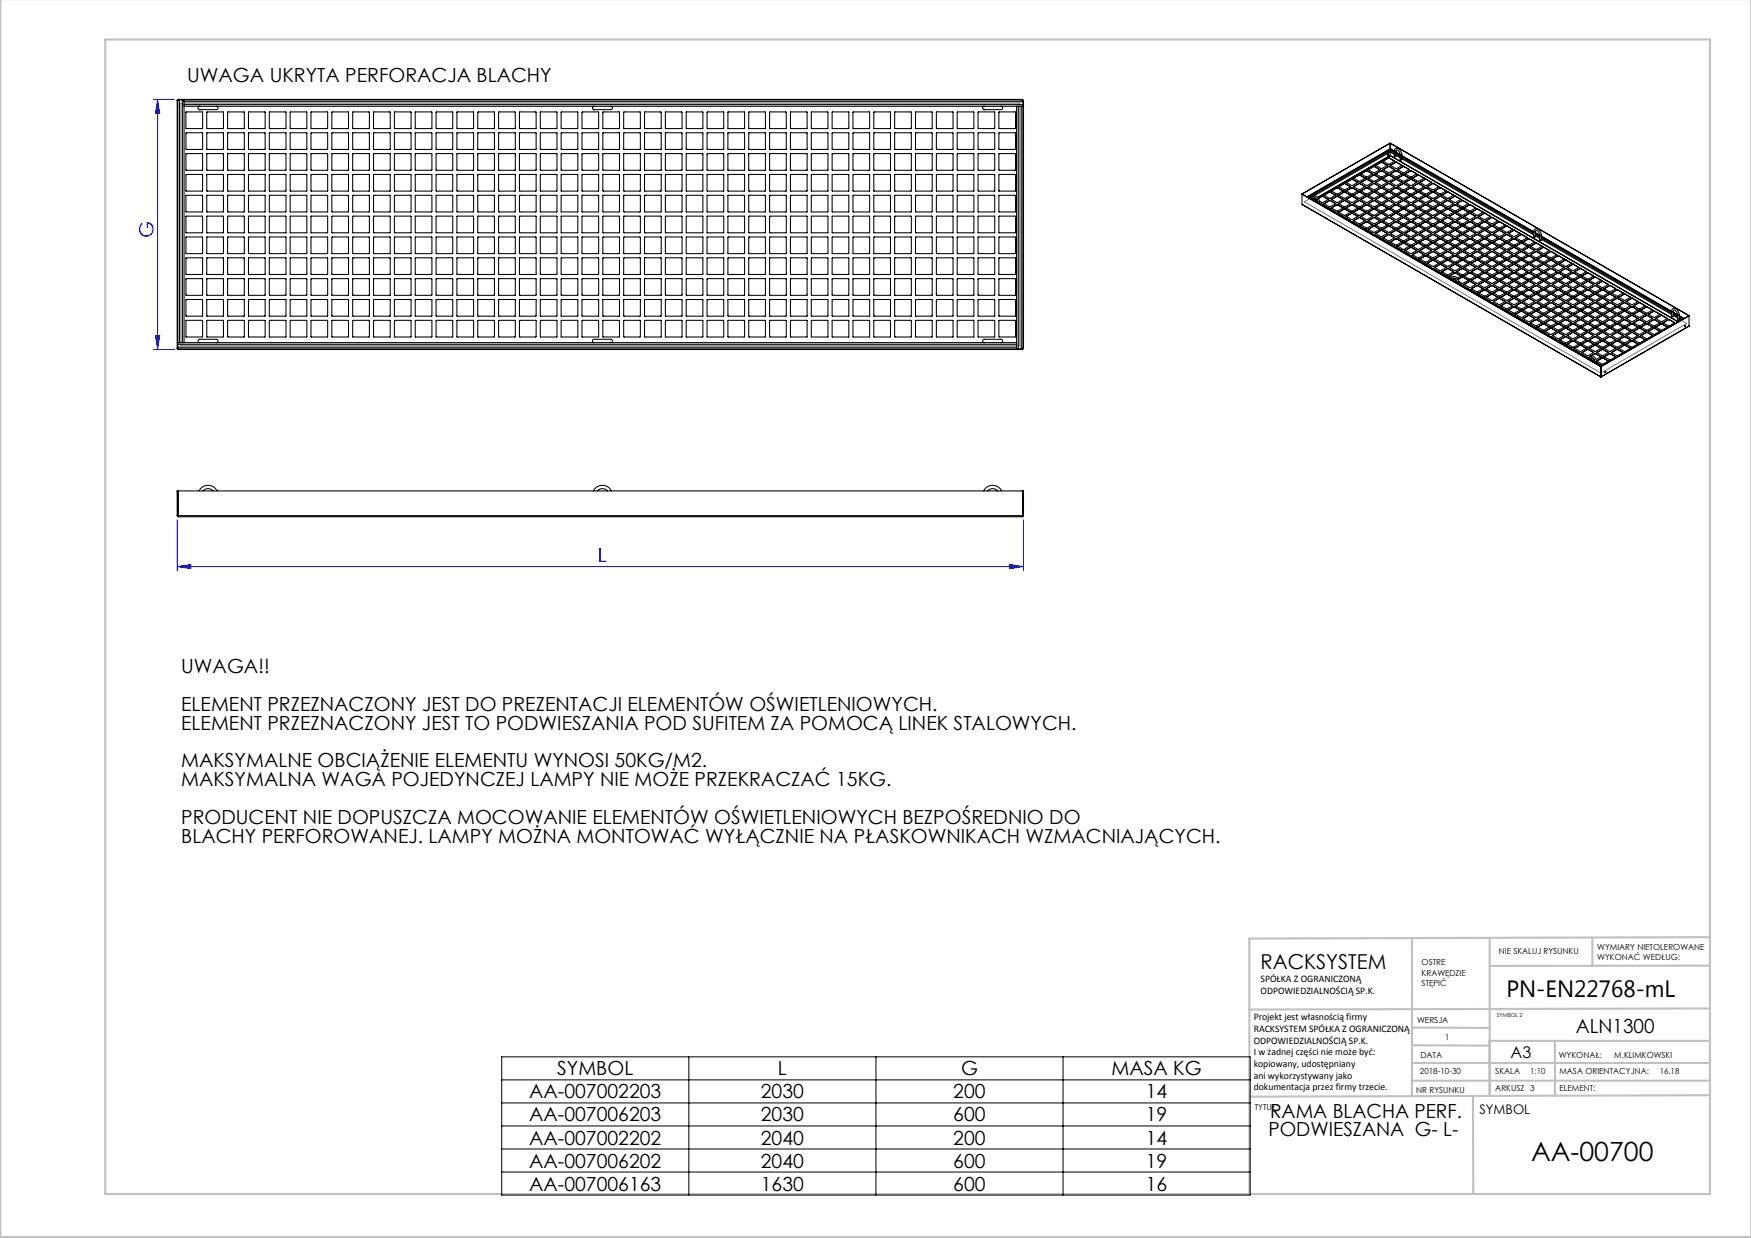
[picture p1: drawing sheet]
<svg xmlns="http://www.w3.org/2000/svg" width="420mm" height="297mm" viewBox="0 0 420 297" stroke-linecap="round" stroke-linejoin="round" font-family="sans-serif">
<defs><g id="words">
<text font-size="6.3" x="367.2" y="278.5">AA-00700</text>
<text font-size="5.6" x="361.3" y="239.1">PN-EN22768-mL</text>
<text font-size="4.9" x="302.4" y="232.4">RACKSYSTEM</text>
<g font-size="4.7">
<text x="44.9" y="19.8">UWAGA UKRYTA PERFORACJA BLACHY</text>
<text x="43.5" y="161.4">UWAGA!!</text>
<text x="43.5" y="170.5">ELEMENT PRZEZNACZONY JEST DO PREZENTACJI ELEMENTÓW OŚWIETLENIOWYCH.</text>
<text x="43.5" y="175">ELEMENT PRZEZNACZONY JEST TO PODWIESZANIA POD SUFITEM ZA POMOCĄ LINEK STALOWYCH.</text>
<text x="43.5" y="184.1">MAKSYMALNE OBCIĄŻENIE ELEMENTU WYNOSI 50KG/M2.</text>
<text x="43.5" y="188.6">MAKSYMALNA WAGA POJEDYNCZEJ LAMPY NIE MOŻE PRZEKRACZAĆ 15KG.</text>
<text x="43.5" y="197.6">PRODUCENT NIE DOPUSZCZA MOCOWANIE ELEMENTÓW OŚWIETLENIOWYCH BEZPOŚREDNIO DO</text>
<text x="43.5" y="202.2">BLACHY PERFOROWANEJ. LAMPY MOŻNA MONTOWAĆ WYŁĄCZNIE NA PŁASKOWNIKACH WZMACNIAJĄCYCH.</text>
<text x="378" y="247.8">ALN1300</text>
<text x="133.7" y="258">SYMBOL</text>
<text x="186.6" y="258">L</text>
<text x="230.5" y="258">G</text>
<text x="266.6" y="258">MASA KG</text>
<text x="126.9" y="263.5">AA-007002203</text>
<text x="182.5" y="263.5">2030</text>
<text x="228.7" y="263.5">200</text>
<text x="274.8" y="263.5">14</text>
<text x="126.9" y="269">AA-007006203</text>
<text x="182.5" y="269">2030</text>
<text x="228.7" y="269">600</text>
<text x="274.8" y="269">19</text>
<text x="304.6" y="268.1">RAMA BLACHA PERF.</text>
<text x="126.9" y="274.6">AA-007002202</text>
<text x="182.5" y="274.6">2040</text>
<text x="228.7" y="274.6">200</text>
<text x="274.8" y="274.6">14</text>
<text x="304.2" y="272.6">PODWIESZANA G- L-</text>
<text x="126.9" y="280.1">AA-007006202</text>
<text x="182.5" y="280.1">2040</text>
<text x="228.7" y="280.1">600</text>
<text x="274.8" y="280.1">19</text>
<text x="126.9" y="285.6">AA-007006163</text>
<text x="182.5" y="285.6">1630</text>
<text x="228.7" y="285.6">600</text>
<text x="274.8" y="285.6">16</text>
</g>
<g font-size="4.7" fill="#00f">
<text x="36.8" y="57.1" transform="rotate(-90 36.8 57.1)">G</text>
<text x="143.4" y="134.9">L</text>
</g>
<text font-size="3.9" x="362.3" y="253.8">A3</text>
<text font-size="3.2" x="354.9" y="267.2">SYMBOL</text>
<g font-size="2.4">
<text x="302.4" y="235.6">SPÓŁKA Z OGRANICZONĄ</text>
<text x="302.4" y="238.4">ODPOWIEDZIALNOŚCIĄ SP.K.</text>
<text x="300.7" y="244.7">Projekt jest własnością firmy</text>
<text x="300.7" y="247.5">RACKSYSTEM SPÓŁKA Z OGRANICZONĄ</text>
<text x="300.7" y="250.3">ODPOWIEDZIALNOŚCIĄ SP.K.</text>
<text x="300.7" y="253.1">I w żadnej części nie może być:</text>
<text x="300.7" y="256">kopiowany, udostępniany</text>
<text x="300.7" y="258.8">ani wykorzystywany jako</text>
<text x="300.7" y="261.6">dokumentacja przez firmy trzecie.</text>
</g>
<g font-size="2">
<text x="383.1" y="227.9">WYMIARY NIETOLEROWANE</text>
<text x="341" y="231.6">OSTRE</text>
<text x="359.5" y="228.9">NIE SKALUJ RYSUNKU</text>
<text x="383.1" y="230.4">WYKONAĆ WEDŁUG:</text>
<text x="341" y="234.1">KRAWĘDZIE</text>
<text x="341" y="236.6">STĘPIĆ</text>
<text x="339.9" y="245.4">WERSJA</text>
<text x="346.6" y="249.5">1</text>
<text x="340.6" y="257.7">2018-10-30</text>
<text x="340.7" y="253.8">DATA</text>
<text x="358.7" y="257.7">SKALA</text>
<text x="367" y="257.7">1:10</text>
<text x="373.9" y="253.8">WYKONAŁ:</text>
<text x="374.1" y="257.7">MASA ORIENTACYJNA:</text>
<text x="387.2" y="253.8">M.KLIMKOWSKI</text>
<text x="398.1" y="257.7">16.18</text>
<text x="339.7" y="262.3">NR RYSUNKU</text>
<text x="358.7" y="261.7">ARKUSZ 3</text>
<text x="374.1" y="261.7">ELEMENT:</text>
<text x="301" y="266.4">TYTUŁ:</text>
</g>
<text font-size="1.3" x="359" y="244">SYMBOL 2</text>
</g></defs>
<path d="M47.5 25.9l.8 .8M47.5 26.7l.8-.8M47.9 26.8v-1M48.4 26.3h-1M142.1 25.9l.8 .8M142.1 26.7l.8-.8M142.5 26.8v-1M143 26.3h-1M235.7 25.9l.8 .8M235.7 26.7l.8-.8M236.1 26.8v-1M236.6 26.3h-1" fill="none" stroke="#c0c0c0" stroke-width=".24" stroke-dasharray="1.3 .6" stroke-dashoffset=".5" stroke-linecap="butt"/>
<path d="M36.8 23.8h5M37.8 23.8v60M37.8 23.8l.5 3.4h-1zM36.8 83.8h5M37.3 80.5h1l-.5 3.3zM42.5 135.9l3.3-.5v1zM42.5 124.7v12.2M42.5 135.9h203M242.2 135.4l3.3 .5-3.3 .5zM245.5 124.7v12.2" fill="none" stroke="#00f" stroke-width=".24"/>
<g fill="none" stroke="#c0c0c0" stroke-width=".5">
<path d="M.1 -.1v296.9h419.9M25.2 9.5h385v276.9h-385zM338.7 225.2v37.8M357.3 225v37.9v-13.2M382 225.4v6.3M410.1 224.8l-110.4 .4v61.2M410.1 231.7h-52.8M338.7 259.3h71.5M338.7 255h71.5M338.7 250.8l18.6 .1M338.7 246.5l18.6 .1M357.3 249.7h52.9"/>
<path d="M373 249.7v13.2M410.1 241.9l-110.4 .3M353.3 262.9l.1 23.5M410.2 262.7l-110.5 .4"/>
</g>
<path d="M43.4 24.7h201.2v58.2h-201.2zM312.9 48.4l20.5-11.9 71.2 41.1-20.6 11.9z" fill="none" stroke="#808080" stroke-width=".25"/>
<path d="M120.3 253.5h179.6v33.2h-179.6zM120.3 259.1h179.6M165.2 253.5v33.2M210.1 253.5v33.2M255 253.5v33.2M120.3 264.6h179.6M120.3 270.1h179.6M120.3 275.6h179.6M120.3 281.2h179.6" fill="none" stroke="#000" stroke-width=".24"/>
<g fill="#00f">
<path d="M42.5 135.9l3.3-.5v1zM242.2 135.4l3.3 .5-3.3 .5z"/>
<path d="M37.3 80.5h1l-.5 3.3zM37.8 23.8l.5 3.4h-1z"/>
</g>
<g fill="none" stroke="#000" stroke-width=".25">
<path d="M42.5 24.2v59.3M42.5 24.2h.1M42.6 24.1l-.1 .1M42.6 24.1v.1M42.6 24.2v59.3M42.7 24h.1M42.7 24l-.1 .1M42.8 23.8l-.1 .2M42.8 23.8v.2M42.8 24h202.4M42.8 23.8h202.4M43 24v58.2"/>
<path d="M43.7 24v58.2M44.1 24v.4M44.1 25.1v.4M44.1 25.5h3.8M44.1 24.4h201.2M44.1 25.1h201.2M44.1 24.4v.7M44.1 25.5v56.7M44.6 36.9h4v3.9h-4zM44.6 31.9h4v3.9h-4zM44.6 26.9h4v3.9h-4zM47.9 25.5a.44 .44 0 0 0-.4 .6 .44 .44 0 0 0 .7 .2h3.7a.4 .4 0 0 0 .4-.4 .4 .4 0 0 0-.4-.4"/>
<path d="M47.9 25.5h4M49.6 36.9h4v3.9h-4zM49.6 31.9h4v3.9h-4zM49.6 26.9h4v3.9h-4zM51.9 25.5h90.6M54.6 36.9h4v3.9h-4zM54.6 31.9h4v3.9h-4zM54.6 26.9h4v3.9h-4zM59.6 36.9h4v3.9h-4zM59.6 31.9h4v3.9h-4zM59.6 26.9h4v3.9h-4zM64.6 36.9h4v3.9h-4z"/>
<path d="M64.6 31.9h4v3.9h-4zM64.6 26.9h4v3.9h-4zM69.6 36.9h4v3.9h-4zM69.6 31.9h4v3.9h-4zM69.6 26.9h4v3.9h-4zM74.6 36.9h4v3.9h-4zM74.6 31.9h4v3.9h-4zM74.6 26.9h4v3.9h-4zM79.6 36.9h4v3.9h-4zM79.6 31.9h4v3.9h-4zM79.6 26.9h4v3.9h-4zM84.6 36.9h4v3.9h-4z"/>
<path d="M84.6 31.9h4v3.9h-4zM84.6 26.9h4v3.9h-4zM89.6 36.9h4v3.9h-4zM89.6 31.9h4v3.9h-4zM89.6 26.9h4v3.9h-4zM94.6 36.9h4v3.9h-4zM94.6 31.9h4v3.9h-4zM94.6 26.9h4v3.9h-4zM99.6 36.9h4v3.9h-4zM99.6 31.9h4v3.9h-4zM99.6 26.9h4v3.9h-4zM104.6 36.9h4v3.9h-4z"/>
<path d="M104.6 31.9h4v3.9h-4zM104.6 26.9h4v3.9h-4zM109.6 36.9h4v3.9h-4zM109.6 31.9h4v3.9h-4zM109.6 26.9h4v3.9h-4zM114.6 36.9h4v3.9h-4zM114.6 31.9h4v3.9h-4zM114.6 26.9h4v3.9h-4zM119.6 36.9h4v3.9h-4zM119.6 31.9h4v3.9h-4zM119.6 26.9h4v3.9h-4zM124.6 36.9h4v3.9h-4z"/>
<path d="M124.6 31.9h4v3.9h-4zM124.6 26.9h4v3.9h-4zM129.6 36.9h4v3.9h-4zM129.6 31.9h4v3.9h-4zM129.6 26.9h4v3.9h-4zM134.6 36.9h4v3.9h-4zM134.6 31.9h4v3.9h-4zM134.6 26.9h4v3.9h-4zM139.6 36.9h4v3.9h-4zM139.6 31.9h4v3.9h-4zM139.6 26.9h4v3.9h-4zM142.5 25.5a.44 .44 0 0 0-.4 .6 .44 .44 0 0 0 .7 .2h3.7a.4 .4 0 0 0 .4-.4 .4 .4 0 0 0-.4-.4"/>
<path d="M142.5 25.5h4M144.6 36.9h4v3.9h-4zM144.6 31.9h4v3.9h-4zM144.6 26.9h4v3.9h-4zM146.5 25.5h89.6M149.6 36.9h4v3.9h-4zM149.6 31.9h4v3.9h-4zM149.6 26.9h4v3.9h-4zM154.6 36.9h4v3.9h-4zM154.6 31.9h4v3.9h-4zM154.6 26.9h4v3.9h-4zM159.6 36.9h4v3.9h-4z"/>
<path d="M159.6 31.9h4v3.9h-4zM159.6 26.9h4v3.9h-4zM164.6 36.9h4v3.9h-4zM164.6 31.9h4v3.9h-4zM164.6 26.9h4v3.9h-4zM169.6 36.9h4v3.9h-4zM169.6 31.9h4v3.9h-4zM169.6 26.9h4v3.9h-4zM174.6 36.9h4v3.9h-4zM174.6 31.9h4v3.9h-4zM174.6 26.9h4v3.9h-4zM179.6 36.9h4v3.9h-4z"/>
<path d="M179.6 31.9h4v3.9h-4zM179.6 26.9h4v3.9h-4zM184.6 36.9h4v3.9h-4zM184.6 31.9h4v3.9h-4zM184.6 26.9h4v3.9h-4zM189.6 36.9h4v3.9h-4zM189.6 31.9h4v3.9h-4zM189.6 26.9h4v3.9h-4zM194.6 36.9h4v3.9h-4zM194.6 31.9h4v3.9h-4zM194.6 26.9h4v3.9h-4zM199.6 36.9h4v3.9h-4z"/>
<path d="M199.6 31.9h4v3.9h-4zM199.6 26.9h4v3.9h-4zM204.6 36.9h4v3.9h-4zM204.6 31.9h4v3.9h-4zM204.6 26.9h4v3.9h-4zM209.6 36.9h4v3.9h-4zM209.6 31.9h4v3.9h-4zM209.6 26.9h4v3.9h-4zM214.6 36.9h4v3.9h-4zM214.6 31.9h4v3.9h-4zM214.6 26.9h4v3.9h-4zM219.6 36.9h4v3.9h-4z"/>
<path d="M219.6 31.9h4v3.9h-4zM219.6 26.9h4v3.9h-4zM224.6 36.9h4v3.9h-4zM224.6 31.9h4v3.9h-4zM224.6 26.9h4v3.9h-4zM229.6 36.9h4v3.9h-4zM229.6 31.9h4v3.9h-4zM229.6 26.9h4v3.9h-4zM234.6 36.9h4v3.9h-4zM234.6 31.9h4v3.9h-4zM234.6 26.9h4v3.9h-4zM236.1 25.5a.44 .44 0 0 0-.4 .6 .44 .44 0 0 0 .7 .2h3.7a.4 .4 0 0 0 .4-.4 .4 .4 0 0 0-.4-.4"/>
<path d="M236.1 25.5h4M239.6 36.9h4v3.9h-4zM239.6 31.9h4v3.9h-4zM239.6 26.9h4v3.9h-4zM240.1 25.5h3.7M243.8 25.5h.4M243.8 25.5v56.7M244.2 25.5v58.2M244.2 25.5h.7M244.9 25.5h.4M244.9 25.5v58.2M245.2 23.8l.1 .2"/>
<path d="M245.2 24h.1M245.2 23.8v.2M245.3 24v.1M245.3 24.1l.2 .1M245.3 24.1v.1M245.3 24.2v59.3M245.3 24.2h.2M245.5 24.2v59.3M329.6 39.9h.1M329.6 39.9l-1.4 .8M329.6 39.9l1.4 .8M330 39.7l1.4 .8 1.3-.8"/>
<path d="M330 39.6v.1M331.3 38.9h.1M331.3 38.9l-1.3 .7M331.3 38.9l-1.3 .8M331.4 38.9l1.3 .7M331.4 38.9l1.3 .8M331.4 38.9h.1M331.7 38.6v.1M331.7 38.7l1.4 .7 1.4-.7M332.7 39.6v.1M332.9 37.1l.1-.1-.1 .2M332.9 37.2h.1"/>
<path d="M332.9 37l.2 .1-.2 .2zM333.1 39.9h.1M333.1 37.8h.1M333.1 37.8l-1.4 .8M333.1 37.9l-1.3 .8M333.1 39.9l-1.3 .8M333.1 39.9l-1.4 .8M333.1 37.8v.1M333.2 37.8l-.1 .1M333.2 39.9l1.3 .8M333.2 37.8l1.3 .9M333.2 39.9h.1"/>
<path d="M333.3 34.4h.1M333.3 34.4l-21 12.1M333.4 34.4l-21 12.1M333.4 34.4h.1M333.4 34.4v1.3M333.4 37.3l.1 .1M333.4 36.4v.9M333.4 36.4l1 .6M333.4 37.3l69.2 39.9M333.4 36.4l-18.3 10.6M333.4 37.3l-17.4 10.1M333.5 37.4l-17.5 10"/>
<path d="M333.5 34.4l71.5 41.3M333.5 34.4v1.3M333.5 35.7h.1M333.5 37.4l69 39.8M333.5 35.7l-20 11.5M333.5 39.6v.1M333.5 39.7l1.4 .8 1.4-.8M333.5 34.4h.1M333.6 34.4h-.1M333.6 34.4l71.5 41.3M333.6 36.1l-.2 .3M333.6 35.7l.2 .1"/>
<path d="M333.6 36.1l.8 .5M333.6 35.7l-20 11.6M333.8 36l.6 .3M333.8 35.8l.2 .2M333.8 36l-.2 .1M333.8 36l.6 .4M333.8 35.8l-20 11.6M334.4 36.3a.75 .75 0 0 1 .7-.8 .75 .75 0 0 1 .8 .6l.3 1M334.4 36.3v1.2l.3 .1 .1-.1v-1.2M334.4 36.3h.4M334.5 38.7h.1M334.8 36.3a.34 .34 0 0 1 .4-.4 .34 .34 0 0 1 .3 .4l.3 .8"/>
<path d="M334.8 36.5l1 .6M334.8 36.9l1 .6M334.8 37.2l1 .6M334.8 36.6l1 .6M334.9 38.9h.1M334.9 38.9l-1.4 .7M334.9 38.9l-1.4 .8M334.9 38.9l1.4 .8M335.8 37.1v1.2l.3 .1 .1-.1v-1.2M335.8 37.1h.4M336.2 37.3l31.7 18.3M336.2 37.7l31.7 18.2"/>
<path d="M336.2 38l31.7 18.3M336.2 37.4l31.7 18.3M336.3 39.7h.1M336.6 39.9h.1M336.6 39.9l-1.3 .8M336.7 39.9h-.1M336.7 39.9l1.3 .8M44.6 56.9h4v3.9h-4zM44.6 51.9h4v3.9h-4zM44.6 46.9h4v3.9h-4zM44.6 41.9h4v3.9h-4zM49.6 56.9h4v3.9h-4z"/>
<path d="M49.6 51.9h4v3.9h-4zM49.6 46.9h4v3.9h-4zM49.6 41.9h4v3.9h-4zM54.6 56.9h4v3.9h-4zM54.6 51.9h4v3.9h-4zM54.6 46.9h4v3.9h-4zM54.6 41.9h4v3.9h-4zM59.6 56.9h4v3.9h-4zM59.6 51.9h4v3.9h-4zM59.6 46.9h4v3.9h-4zM59.6 41.9h4v3.9h-4zM64.6 56.9h4v3.9h-4z"/>
<path d="M64.6 51.9h4v3.9h-4zM64.6 46.9h4v3.9h-4zM64.6 41.9h4v3.9h-4zM69.6 56.9h4v3.9h-4zM69.6 51.9h4v3.9h-4zM69.6 46.9h4v3.9h-4zM69.6 41.9h4v3.9h-4zM74.6 56.9h4v3.9h-4zM74.6 51.9h4v3.9h-4zM74.6 46.9h4v3.9h-4zM74.6 41.9h4v3.9h-4zM79.6 56.9h4v3.9h-4z"/>
<path d="M79.6 51.9h4v3.9h-4zM79.6 46.9h4v3.9h-4zM79.6 41.9h4v3.9h-4zM84.6 56.9h4v3.9h-4zM84.6 51.9h4v3.9h-4zM84.6 46.9h4v3.9h-4zM84.6 41.9h4v3.9h-4zM89.6 56.9h4v3.9h-4zM89.6 51.9h4v3.9h-4zM89.6 46.9h4v3.9h-4zM89.6 41.9h4v3.9h-4zM94.6 56.9h4v3.9h-4z"/>
<path d="M94.6 51.9h4v3.9h-4zM94.6 46.9h4v3.9h-4zM94.6 41.9h4v3.9h-4zM99.6 56.9h4v3.9h-4zM99.6 51.9h4v3.9h-4zM99.6 46.9h4v3.9h-4zM99.6 41.9h4v3.9h-4zM104.6 56.9h4v3.9h-4zM104.6 51.9h4v3.9h-4zM104.6 46.9h4v3.9h-4zM104.6 41.9h4v3.9h-4zM109.6 56.9h4v3.9h-4z"/>
<path d="M109.6 51.9h4v3.9h-4zM109.6 46.9h4v3.9h-4zM109.6 41.9h4v3.9h-4zM114.6 56.9h4v3.9h-4zM114.6 51.9h4v3.9h-4zM114.6 46.9h4v3.9h-4zM114.6 41.9h4v3.9h-4zM119.6 56.9h4v3.9h-4zM119.6 51.9h4v3.9h-4zM119.6 46.9h4v3.9h-4zM119.6 41.9h4v3.9h-4zM124.6 56.9h4v3.9h-4z"/>
<path d="M124.6 51.9h4v3.9h-4zM124.6 46.9h4v3.9h-4zM124.6 41.9h4v3.9h-4zM129.6 56.9h4v3.9h-4zM129.6 51.9h4v3.9h-4zM129.6 46.9h4v3.9h-4zM129.6 41.9h4v3.9h-4zM134.6 56.9h4v3.9h-4zM134.6 51.9h4v3.9h-4zM134.6 46.9h4v3.9h-4zM134.6 41.9h4v3.9h-4zM139.6 56.9h4v3.9h-4z"/>
<path d="M139.6 51.9h4v3.9h-4zM139.6 46.9h4v3.9h-4zM139.6 41.9h4v3.9h-4zM144.6 56.9h4v3.9h-4zM144.6 51.9h4v3.9h-4zM144.6 46.9h4v3.9h-4zM144.6 41.9h4v3.9h-4zM149.6 56.9h4v3.9h-4zM149.6 51.9h4v3.9h-4zM149.6 46.9h4v3.9h-4zM149.6 41.9h4v3.9h-4zM154.6 56.9h4v3.9h-4z"/>
<path d="M154.6 51.9h4v3.9h-4zM154.6 46.9h4v3.9h-4zM154.6 41.9h4v3.9h-4zM159.6 56.9h4v3.9h-4zM159.6 51.9h4v3.9h-4zM159.6 46.9h4v3.9h-4zM159.6 41.9h4v3.9h-4zM164.6 56.9h4v3.9h-4zM164.6 51.9h4v3.9h-4zM164.6 46.9h4v3.9h-4zM164.6 41.9h4v3.9h-4zM169.6 56.9h4v3.9h-4z"/>
<path d="M169.6 51.9h4v3.9h-4zM169.6 46.9h4v3.9h-4zM169.6 41.9h4v3.9h-4zM174.6 56.9h4v3.9h-4zM174.6 51.9h4v3.9h-4zM174.6 46.9h4v3.9h-4zM174.6 41.9h4v3.9h-4zM179.6 56.9h4v3.9h-4zM179.6 51.9h4v3.9h-4zM179.6 46.9h4v3.9h-4zM179.6 41.9h4v3.9h-4zM184.6 56.9h4v3.9h-4z"/>
<path d="M184.6 51.9h4v3.9h-4zM184.6 46.9h4v3.9h-4zM184.6 41.9h4v3.9h-4zM189.6 56.9h4v3.9h-4zM189.6 51.9h4v3.9h-4zM189.6 46.9h4v3.9h-4zM189.6 41.9h4v3.9h-4zM194.6 56.9h4v3.9h-4zM194.6 51.9h4v3.9h-4zM194.6 46.9h4v3.9h-4zM194.6 41.9h4v3.9h-4zM199.6 56.9h4v3.9h-4z"/>
<path d="M199.6 51.9h4v3.9h-4zM199.6 46.9h4v3.9h-4zM199.6 41.9h4v3.9h-4zM204.6 56.9h4v3.9h-4zM204.6 51.9h4v3.9h-4zM204.6 46.9h4v3.9h-4zM204.6 41.9h4v3.9h-4zM209.6 56.9h4v3.9h-4zM209.6 51.9h4v3.9h-4zM209.6 46.9h4v3.9h-4zM209.6 41.9h4v3.9h-4zM214.6 56.9h4v3.9h-4z"/>
<path d="M214.6 51.9h4v3.9h-4zM214.6 46.9h4v3.9h-4zM214.6 41.9h4v3.9h-4zM219.6 56.9h4v3.9h-4zM219.6 51.9h4v3.9h-4zM219.6 46.9h4v3.9h-4zM219.6 41.9h4v3.9h-4zM224.6 56.9h4v3.9h-4zM224.6 51.9h4v3.9h-4zM224.6 46.9h4v3.9h-4zM224.6 41.9h4v3.9h-4zM229.6 56.9h4v3.9h-4z"/>
<path d="M229.6 51.9h4v3.9h-4zM229.6 46.9h4v3.9h-4zM229.6 41.9h4v3.9h-4zM234.6 56.9h4v3.9h-4zM234.6 51.9h4v3.9h-4zM234.6 46.9h4v3.9h-4zM234.6 41.9h4v3.9h-4zM239.6 56.9h4v3.9h-4zM239.6 51.9h4v3.9h-4zM239.6 46.9h4v3.9h-4zM239.6 41.9h4v3.9h-4zM312.3 46.6l71.6 41.3"/>
<path d="M312.3 49l.1 .1M312.3 49l71.6 41.4M312.3 46.6v2.4M312.3 46.5v.1M312.3 46.5h.1M312.4 46.6h.1M312.4 46.6h-.1M312.4 46.5v.1M314.7 47.7a.75 .75 0 0 1 .7-.8 .75 .75 0 0 1 .8 .7l.3 .9M314.7 47.7h.4M314.7 47.7v.2M314.9 47.1l-.8 .5"/>
<path d="M315.1 47.7a.34 .34 0 0 1 .3-.4 .34 .34 0 0 1 .3 .4l.4 .8M315.1 47.7v.4M315.4 48h.1M315.4 48l.1 .1M315.4 48l-.2 .2M315.5 48l.6 .4M315.5 48.1l.6 .4M315.5 48v.1M315.6 47.6l-.5 .3M315.7 47.6l-.6 .4M315.8 47.8h.1M315.8 47.8l.1 .1"/>
<path d="M316.1 48.5h.4M316.1 48.5v.2M316.5 48.5v.4M316.5 48.6l.3 .2M316.5 48.7l.3 .2M316.8 48.8v.1M316.8 48.9l-.2 .1M317.2 47h.1M317.2 49.1h.1M317.2 47.1h.1M317.2 47l-1 .6M317.2 47.1l-1 .5"/>
<path d="M317.2 49.1l-.3 .1M317.2 47v.1M317.2 49.1l-.2 .1M317.3 49.1l1.3 .7M317.3 47l1.3 .8M317.3 49.1l1.3 .8M317.3 47.1l1.3 .8M317.3 47v.1M317.3 49.1h.1M317.6 46.8h.1M317.6 46.8l1.4 .8 1.4-.8M317.6 48.9l1.4 .7 1.4-.7"/>
<path d="M317.6 48.8v.1M318.6 47.8l-1.4 .8-.8-.4M318.6 47.8h.1M318.6 49.8v.1M318.6 49.9l-.3 .1M318.9 46h.1M318.9 50.1h.1M318.9 48h.1M318.9 50.2h.1M318.9 48.1h.1M318.9 46.1h.1M318.9 46l-1.3 .8"/>
<path d="M318.9 46.1l-1.3 .7M318.9 48l-1.3 .8M318.9 50.1l-.2 .1M318.9 46v.1M318.9 48v.1M318.9 50.1v.1M318.9 50.2l-.1 .1M318.9 48.1l-1.3 .8M319 46l1.4 .8M319 50.1l1.4 .8M319 48l1.4 .8M319 50.2l1.3 .7"/>
<path d="M319 46.1l1.3 .7M319 48.1l1.3 .8M319 46v.1M319 48v.1M319 50.1v.1M319.4 47.8h.1M319.4 47.8l1.4 .8 1.3-.8M319.4 49.9l1.4 .8 1.3-.8M319.4 49.8v.1M319.4 45.8h.1M319.4 45.8l1.4 .8 1.3-.8M320.4 46.8h.1"/>
<path d="M320.4 50.9h.1M320.4 48.8v.1M320.4 50.9l-.3 .1M320.7 47h.1M320.7 51.1h.1M320.7 49.1h.1M320.7 45h.1M320.7 51.2h.1M320.7 47.1h.1M320.7 45l-1.3 .8M320.7 47l-1.3 .8M320.7 49.1l-1.3 .7"/>
<path d="M320.7 51.1l-.2 .2M320.7 47v.1M320.7 51.1v.1M320.7 51.2l-.2 .1M320.7 49.1l-1.3 .8M320.7 47.1l-1.3 .8M320.8 47l1.3 .8M320.8 51.1l1.3 .8M320.8 49.1l1.3 .7M320.8 45l1.3 .8M320.8 51.2l1.3 .7M320.8 47.1l1.3 .8"/>
<path d="M320.8 49.1l1.3 .8M320.8 45h.1M320.8 47v.1M320.8 49.1h.1M320.8 51.1v.1M321.1 48.8v.1M321.1 48.9l1.4 .7 1.4-.7M321.1 50.9l1.4 .8 1.4-.8M321.1 50.9h.1M321.1 44.7v.1M321.1 44.8l1.4 .8 1.4-.8M321.1 46.8h.1"/>
<path d="M321.1 46.8l1.4 .8 1.4-.8M322.1 47.8h.1M322.1 51.9h.1M322.1 49.8v.1M322.1 45.8h.1M322.1 51.9l-.2 .2M322.5 48h.1M322.5 52.1h.1M322.5 50.1h.1M322.5 44h.1M322.5 46h.1M322.5 52.2h.1"/>
<path d="M322.5 50.2h.1M322.5 48.1h.1M322.5 46.1h.1M322.5 44l-1.4 .7M322.5 44l-1.3 .8M322.5 46l-1.4 .8M322.5 48l-1.4 .8M322.5 50.1l-1.4 .8M322.5 52.1l-.3 .2M322.5 46v.1M322.5 48v.1M322.5 50.1v.1"/>
<path d="M322.5 52.1v.1M322.5 52.2l-.2 .1M322.5 50.2l-1.3 .7M322.5 48.1l-1.3 .8M322.5 46.1l-1.3 .7M322.6 48l1.3 .8M322.6 52.1l1.3 .8M322.6 50.1l1.3 .8M322.6 44l1.3 .7M322.6 46l1.3 .8M322.6 52.2l1.3 .8M322.6 48.1l1.3 .8"/>
<path d="M322.6 44l1.3 .8M322.6 46.1l1.3 .7M322.6 50.2l1.3 .7M322.6 44h.1M322.6 46v.1M322.6 48v.1M322.6 50.1v.1M322.6 52.1v.1M322.9 49.8v.1M322.9 49.9l1.4 .8 1.4-.8M322.9 51.9l1.4 .8 1.4-.8M322.9 51.9h.1"/>
<path d="M322.9 43.7v.1M322.9 43.8l1.4 .7 1.4-.7M322.9 45.8h.1M322.9 45.8l1.4 .8 1.4-.8M322.9 47.8h.1M322.9 47.8l1.4 .8 1.4-.8M323.9 48.8v.1M323.9 52.9h.1M323.9 50.9h.1M323.9 44.7v.1M323.9 46.8h.1M323.9 52.9l-.2 .2"/>
<path d="M324.3 49.1h.1M324.3 53.2h.1M324.3 51.1h.1M324.3 42.9h.1M324.3 45h.1M324.3 47h.1M324.3 51.2h.1M324.3 47.1h.1M324.3 43h.1M324.3 42.9l-1.4 .8M324.3 43l-1.4 .8M324.3 45l-1.4 .8"/>
<path d="M324.3 47l-1.4 .8M324.3 49.1l-1.4 .7M324.3 51.1l-1.4 .8M324.3 53.2l-.3 .1M324.3 42.9v.1M324.3 47v.1M324.3 51.1v.1M324.3 53.2l-.2 .1M324.3 51.2l-1.4 .7M324.3 49.1l-1.4 .8M324.3 47.1l-1.4 .8M324.3 49.1l1.4 .7"/>
<path d="M324.3 53.2l1.4 .7M324.3 51.1l1.4 .8M324.3 45l1.4 .8M324.3 47l1.4 .8M324.3 42.9l1.4 .8M324.3 53.2l1.3 .8M324.3 49.1l1.3 .8M324.3 45l1.3 .8M324.3 43l1.3 .8M324.3 47.1l1.3 .8M324.3 51.2l1.3 .7M324.7 50.9h.1"/>
<path d="M324.7 50.9l1.4 .8 1.3-.8M324.7 52.9l1.4 .8 1.3-.8M324.7 52.9h.1M324.7 42.7h.1M324.7 42.7l1.4 .8 1.3-.8M324.7 44.7v.1M324.7 44.8l1.4 .8 1.3-.8M324.7 46.8h.1M324.7 46.8l1.4 .8 1.3-.8M324.7 48.8v.1M324.7 48.9l1.4 .7 1.3-.7M325.7 49.8v.1"/>
<path d="M325.7 53.9v.1M325.7 51.9h.1M325.7 43.7v.1M325.7 45.8h.1M325.7 47.8h.1M325.7 54l-.3 .1M326 50.1h.1M326 54.2h.1M326 52.1h.1M326 41.9h.1M326 44h.1M326 46h.1"/>
<path d="M326 48h.1M326 52.2h.1M326 50.2h.1M326 48.1h.1M326 46.1h.1M326 42h.1M326 41.9l-1.3 .8M326 42l-1.3 .8M326 44l-1.3 .7M326 46l-1.3 .8M326 48l-1.3 .8M326 50.1l-1.3 .8"/>
<path d="M326 52.1l-1.3 .8M326 54.2l-.2 .1M326 41.9v.1M326 46v.1M326 48v.1M326 50.1v.1M326 52.1v.1M326 52.2l-1.3 .8M326 50.2l-1.3 .7M326 48.1l-1.3 .8M326 46.1l-1.3 .7M326 44l-1.3 .8"/>
<path d="M326.1 50.1l1.3 .8M326.1 54.2l1.3 .7M326.1 52.1l1.3 .8M326.1 46l1.3 .8M326.1 41.9l1.3 .8M326.1 48l1.3 .8M326.1 44l1.3 .7M326.1 54.2l1.3 .8M326.1 50.2l1.3 .7M326.1 46.1l1.3 .7M326.1 42l1.3 .8M326.1 44l1.3 .8"/>
<path d="M326.1 48.1l1.3 .8M326.1 52.2l1.3 .8M326.1 41.9v.1M326.1 44h.1M326.1 46v.1M326.1 48v.1M326.1 50.1v.1M326.1 52.1v.1M326.1 54.2h.1M326.4 43.8h.1M326.4 51.9h.1M326.4 51.9l1.4 .8 1.4-.8"/>
<path d="M326.4 54l1.4 .8 1.4-.8M326.4 53.9v.1M326.4 41.7h.1M326.4 41.7l1.4 .8 1.4-.8M326.4 43.8l1.4 .7 1.4-.7M326.4 45.8h.1M326.4 45.8l1.4 .8 1.4-.8M326.4 47.8h.1M326.4 47.8l1.4 .8 1.4-.8M326.4 49.8v.1M326.4 49.9l1.4 .8 1.4-.8M327.4 50.9h.1"/>
<path d="M327.4 54.9v.1M327.4 52.9h.1M327.4 42.7h.1M327.4 44.7v.1M327.4 46.8h.1M327.4 48.8v.1M327.4 55l-.2 .1M327.8 51.1h.1M327.8 55.2h.1M327.8 53.2h.1M327.8 40.9h.1M327.8 42.9h.1"/>
<path d="M327.8 45h.1M327.8 47h.1M327.8 49.1h.1M327.8 55.3h.1M327.8 51.2h.1M327.8 47.1h.1M327.8 42.9l.1 .1M327.8 41h.1M327.8 40.9l-1.4 .8M327.8 41l-1.3 .7M327.8 42.9l-1.3 .9M327.8 45l-1.4 .8"/>
<path d="M327.8 47l-1.4 .8M327.8 49.1l-1.4 .7M327.8 51.1l-1.4 .8M327.8 53.2l-1.4 .7M327.8 55.2l-.3 .1M327.8 40.9v.1M327.8 47v.1M327.8 51.1v.1M327.8 55.2v.1M327.8 55.3l-.2 .1M327.8 53.2l-1.3 .8M327.8 51.2l-1.3 .7"/>
<path d="M327.8 49.1l-1.3 .8M327.8 47.1l-1.3 .8M327.8 45l-1.3 .8M327.9 51.1l1.3 .8M327.9 55.2l1.3 .8M327.9 53.2l1.3 .7M327.9 47l1.3 .8M327.9 42.9l1.3 .8M327.9 40.9l1.3 .8M327.9 49.1l1.3 .7M327.9 45l1.3 .8M327.9 55.3l1.3 .7"/>
<path d="M327.9 51.2l1.3 .7M327.9 47.1l1.3 .8M327.9 43l1.3 .8M327.9 41l1.3 .7M327.9 49.1l1.3 .8M327.9 53.2l1.3 .8M327.9 40.9v.1M327.9 42.9v.1M327.9 45h.1M327.9 47v.1M327.9 49.1h.1M327.9 51.1v.1"/>
<path d="M327.9 53.2h.1M327.9 55.2v.1M328.2 50.9h.1M328.2 55h.1M328.2 42.7h.1M328.2 46.8h.1M328.2 52.9h.1M328.2 52.9l1.4 .8 1.4-.8M328.2 55l1.4 .8 1.4-.8M328.2 40.7h.1M328.2 40.7l1.4 .8 1.4-.8M328.2 42.7l1.4 .8 1.4-.8"/>
<path d="M328.2 44.7v.1M328.2 44.8l1.4 .8 1.4-.8M328.2 46.8l1.4 .8 1.4-.8M328.2 48.8v.1M328.2 48.9l1.4 .7 1.4-.7M328.2 50.9l1.4 .8 1.4-.8M329.2 51.9h.1M329.2 56h.1M329.2 53.9v.1M329.2 41.7h.1M329.2 43.7v.1M329.2 45.8h.1"/>
<path d="M329.2 47.8h.1M329.2 49.8v.1M329.2 56l-.2 .2M329.6 52.1h.1M329.6 56.2h.1M329.6 54.2h.1M329.6 41.9h.1M329.6 44h.1M329.6 46h.1M329.6 48h.1M329.6 50.1h.1M329.6 56.3h.1"/>
<path d="M329.6 52.2h.1M329.6 50.1v.1M329.6 48.1h.1M329.6 46v.1M329.6 41.9v.1M329.6 41.9l-1.4 .9M329.6 44l-1.4 .7M329.6 46l-1.4 .8M329.6 48l-1.4 .8M329.6 50.1l-1.4 .8M329.6 52.1l-1.4 .8M329.6 54.2l-1.4 .8"/>
<path d="M329.6 56.2l-.3 .2M329.6 48v.1M329.6 52.1v.1M329.6 56.2v.1M329.6 56.3l-.2 .1M329.6 52.2l-1.4 .8M329.6 48.1l-1.4 .8M329.6 44l-1.4 .8M329.6 52.1l1.4 .8M329.6 56.2l1.4 .8M329.6 54.2l1.4 .7M329.6 48l1.4 .8"/>
<path d="M329.6 44l1.4 .7M329.6 41.9l1.4 .8M329.6 50.1l1.4 .8M329.6 46l1.4 .8M329.6 56.3l1.4 .7M329.6 52.2l1.4 .8M329.6 48.1l1.4 .8M329.6 44l1.4 .8M329.6 42l1.4 .8M329.6 46.1l1.4 .7M329.6 50.2l1.4 .7M329.6 54.2l1.4 .8"/>
<path d="M330 54h.1M330 49.9h.1M330 54l1.4 .8 1.3-.8M330 56l1.4 .8 1.3-.8M330 56h.1M330 41.7h.1M330 41.7l1.4 .8 1.3-.8M330 43.7v.1M330 43.8l1.4 .7 1.3-.7M330 45.8h.1M330 45.8l1.4 .8 1.3-.8M330 47.8h.1"/>
<path d="M330 47.8l1.4 .8 1.3-.8M330 49.9l1.4 .8 1.3-.8M330 51.9h.1M330 51.9l1.4 .8 1.3-.8M331 52.9h.1M331 57h.1M331 54.9v.1M331 40.7h.1M331 42.7h.1M331 44.7v.1M331 46.8h.1M331 48.8v.1"/>
<path d="M331 50.9h.1M331 57l-.3 .2M331.3 53.2h.1M331.3 57.2h.1M331.3 55.2h.1M331.3 40.9h.1M331.3 42.9h.1M331.3 45h.1M331.3 47h.1M331.3 49.1h.1M331.3 51.1h.1M331.3 57.2l.1 .1"/>
<path d="M331.3 55.3h.1M331.3 51.2h.1M331.3 47.1h.1M331.3 43h.1M331.3 41h.1M331.3 41l-1.3 .7M331.3 42.9l-1.3 .8M331.3 45l-1.3 .8M331.3 47l-1.3 .8M331.3 49.1l-1.3 .8M331.3 51.1l-1.3 .8M331.3 53.2l-1.3 .8"/>
<path d="M331.3 55.2l-1.3 .8M331.3 57.2l-.2 .2M331.3 40.9l-1.3 .8M331.3 40.9v.1M331.3 42.9v.1M331.3 47v.1M331.3 51.1v.1M331.3 55.2v.1M331.3 55.3l-1.3 .7M331.3 51.2l-1.3 .7M331.3 47.1l-1.3 .8M331.3 43l-1.3 .8"/>
<path d="M331.4 53.2l1.3 .7M331.4 57.2l1.3 .8M331.4 55.2l1.3 .8M331.4 49.1l1.3 .7M331.4 45l1.3 .8M331.4 42.9l1.3 .8M331.4 40.9l1.3 .8M331.4 51.1l1.3 .8M331.4 47l1.3 .8M331.4 41l1.3 .7M331.4 57.3l1.3 .8M331.4 53.2l1.3 .8"/>
<path d="M331.4 49.1l1.3 .8M331.4 43l1.3 .8M331.4 47.1l1.3 .8M331.4 51.2l1.3 .7M331.4 55.3l1.3 .7M331.4 40.9v.1M331.4 42.9v.1M331.4 45h.1M331.4 47v.1M331.4 49.1h.1M331.4 51.1v.1M331.4 53.2h.1"/>
<path d="M331.4 55.2v.1M331.4 57.2v.1M331.7 54.9v.1M331.7 55l1.4 .8 1.4-.8M331.7 57l1.4 .8 1.4-.8M331.7 57h.1M331.7 42.7h.1M331.7 42.7l1.4 .8 1.4-.8M331.7 44.7v.1M331.7 44.8l1.4 .8 1.4-.8M331.7 46.8h.1M331.7 46.8l1.4 .8 1.4-.8"/>
<path d="M331.7 48.8v.1M331.7 48.9l1.4 .7 1.4-.7M331.7 50.9h.1M331.7 50.9l1.4 .8 1.4-.8M331.7 52.9h.1M331.7 52.9l1.4 .8 1.4-.8M331.7 40.7l1.4 .8 1.4-.8M331.7 40.7h.1M332.7 53.9v.1M332.7 58v.1M332.7 56h.1M332.7 41.7h.1"/>
<path d="M332.7 43.7v.1M332.7 45.8h.1M332.7 47.8h.1M332.7 49.8v.1M332.7 51.9h.1M332.7 58.1l-.2 .1M333.1 54.2h.1M333.1 58.3h.1M333.1 56.2h.1M333.1 41.9h.1M333.1 44h.1M333.1 46h.1"/>
<path d="M333.1 48h.1M333.1 50.1h.1M333.1 52.1h.1M333.1 56.3h.1M333.1 52.2h.1M333.1 50.2h.1M333.1 48.1h.1M333.1 46.1h.1M333.1 42h.1M333.1 41.9l-1.4 .8M333.1 44l-1.3 .8M333.1 46l-1.4 .8"/>
<path d="M333.1 48.1l-1.3 .8M333.1 50.1l-1.4 .8M333.1 52.2l-1.3 .8M333.1 54.2l-1.4 .7M333.1 58.3l-.3 .1 .3-.1M333.1 56.3l-1.3 .7M333.1 56.2l-1.4 .8M333.1 44l-1.4 .7M333.1 48l-1.4 .8M333.1 52.1l-1.4 .8M333.1 41.9v.1M333.1 46v.1"/>
<path d="M333.1 48v.1M333.1 50.1v.1M333.1 52.1v.1M333.1 56.2v.1M333.1 54.2l-1.3 .8M333.1 50.2l-1.3 .7M333.1 46.1l-1.3 .7M333.1 42l-1.3 .8M333.2 54.2l1.3 .7M333.2 58.3l1.3 .7M333.2 56.2l1.3 .8M333.2 50.1l1.3 .8"/>
<path d="M333.2 46l1.3 .8M333.2 44l1.3 .7M333.2 41.9l1.3 .8M333.2 52.1l1.3 .8M333.2 48l1.3 .8M333.2 42l1.3 .8M333.2 58.3l1.3 .8M333.2 54.2l1.3 .8M333.2 50.2l1.3 .7M333.2 46.1l1.3 .7M333.2 44l1.3 .8M333.2 48.1l1.3 .8"/>
<path d="M333.2 52.2l1.3 .8M333.2 56.3l1.3 .7M333.2 41.9v.1M333.2 44h.1M333.2 46v.1M333.2 48v.1M333.2 50.1v.1M333.2 52.1v.1M333.2 54.2h.1M333.2 56.2v.1M333.2 58.3h.1M333.5 56h.1"/>
<path d="M333.5 56l1.4 .8 1.4-.8M333.5 58.1l1.4 .7 1.4-.7M333.5 58v.1M333.5 43.7v.1M333.5 43.8l1.4 .7 1.4-.7M333.5 45.8h.1M333.5 45.8l1.4 .8 1.4-.8M333.5 47.8h.1M333.5 47.8l1.4 .8 1.4-.8M333.5 49.8v.1M333.5 49.9l1.4 .8 1.4-.8M333.5 51.9h.1"/>
<path d="M333.5 51.9l1.4 .8 1.4-.8M333.5 53.9v.1M333.5 54l1.4 .8 1.4-.8M333.5 41.7l1.4 .8 1.4-.8M333.5 41.7h.1M334.5 54.9v.1M334.5 59v.1M334.5 57h.1M334.5 42.7h.1M334.5 44.7v.1M334.5 46.8h.1M334.5 48.8v.1"/>
<path d="M334.5 50.9h.1M334.5 52.9h.1M334.5 40.7h.1M334.5 59.1l-.2 .1M334.9 55.2h.1M334.9 59.3h.1M334.9 57.2h.1M334.9 42.9h.1M334.9 45h.1M334.9 47h.1M334.9 49.1h.1M334.9 51.1h.1"/>
<path d="M334.9 53.2h.1M334.9 40.9h.1M334.9 57.3h.1M334.9 55.3h.1M334.9 51.2h.1M334.9 47.1h.1M334.9 43h.1M334.9 41h.1M334.9 40.9v.1M334.9 42.9v.1M334.9 47v.1M334.9 51.1v.1"/>
<path d="M334.9 55.2v.1M334.9 57.2v.1M334.9 47.1l-1.4 .8M334.9 49.1l-1.4 .7M334.9 51.2l-1.4 .7M334.9 53.2l-1.4 .7M334.9 55.2l-1.4 .8M334.9 57.2l-1.4 .8M334.9 51.1l-1.4 .8M334.9 55.3l-1.4 .7M334.9 59.3l-.3 .1M334.9 42.9l-1.4 .8"/>
<path d="M334.9 45l-1.4 .8M334.9 47l-1.4 .8M334.9 49.1l-1.4 .8M334.9 53.2l-1.4 .8M334.9 40.9l-1.4 .8M334.9 57.3l-1.4 .8M334.9 59.3l-.2 .1M334.9 43l-1.4 .8M334.9 41l-1.4 .7M334.9 55.2l1.4 .8M334.9 59.3l1.4 .8M334.9 57.2l1.4 .8"/>
<path d="M334.9 51.1l1.4 .8M334.9 47l1.4 .8M334.9 45l1.4 .8M334.9 42.9l1.4 .8M334.9 40.9l1.4 .8M334.9 53.2l1.4 .7M334.9 49.1l1.4 .7M334.9 43l1.4 .8M334.9 55.3l1.4 .7M334.9 51.2l1.4 .7M334.9 47.1l1.4 .8M334.9 41l1.4 .7"/>
<path d="M334.9 49.1l1.4 .8M334.9 53.2l1.4 .8M334.9 57.3l1.4 .8M335.3 57h.1M335.3 57l1.4 .8 1.3-.8M335.3 59.1l1.4 .8 1.3-.8M335.3 59v.1M335.3 44.7v.1M335.3 44.8l1.4 .8 1.3-.8M335.3 46.8h.1M335.3 46.8l1.4 .8 1.3-.8M335.3 48.8v.1"/>
<path d="M335.3 48.9l1.4 .7 1.3-.7M335.3 50.9h.1M335.3 50.9l1.4 .8 1.3-.8M335.3 52.9h.1M335.3 52.9l1.4 .8 1.3-.8M335.3 42.7l1.4 .8 1.3-.8M335.3 42.7h.1M335.3 40.7h.1M335.3 40.7l1.4 .8 1.3-.8M335.3 54.9v.1M335.3 55l1.4 .8 1.3-.8M336.3 56h.1"/>
<path d="M336.3 58v.1M336.3 43.7v.1M336.3 45.8h.1M336.3 47.8h.1M336.3 49.8v.1M336.3 51.9h.1M336.3 53.9v.1M336.3 41.7h.1M336.6 56.2h.1M336.6 58.3h.1M336.6 44h.1M336.6 46h.1"/>
<path d="M336.6 48h.1M336.6 50.1h.1M336.6 52.1h.1M336.6 41.9h.1M336.6 54.2h.1M336.6 56.3h.1M336.6 52.2h.1M336.6 50.2h.1M336.6 48.1h.1M336.6 46.1h.1M336.6 42h.1M336.6 42l-1.3 .8"/>
<path d="M336.6 44l-1.3 .7M336.6 46.1l-1.3 .7M336.6 48l-1.3 .8M336.6 50.2l-1.3 .7M336.6 52.1l-1.3 .8M336.6 56.2l-1.3 .8M336.6 58.3l-1.3 .7M336.6 54.2l-1.3 .8M336.6 54.2l-1.3 .7M336.6 41.9l-1.3 .8M336.6 46l-1.3 .8M336.6 50.1l-1.3 .8"/>
<path d="M336.6 41.9v.1M336.6 46v.1M336.6 48v.1M336.6 50.1v.1M336.6 52.1v.1M336.6 56.2v.1M336.6 58.3l-1.3 .8M336.6 56.3l-1.3 .7M336.6 52.2l-1.3 .8M336.6 48.1l-1.3 .8M336.6 44l-1.3 .8M336.7 56.2l1.3 .8"/>
<path d="M336.7 58.3l1.3 .7M336.7 52.1l1.3 .8M336.7 48l1.3 .8M336.7 46l1.3 .8M336.7 44l1.3 .7M336.7 41.9l1.3 .8M336.7 54.2l1.3 .7M336.7 50.1l1.3 .8M336.7 44l1.3 .8M336.7 56.3l1.3 .7M336.7 52.2l1.3 .8M336.7 48.1l1.3 .8"/>
<path d="M336.7 42l1.3 .8M336.7 46.1l1.3 .7M336.7 50.2l1.3 .7M336.7 54.2l1.3 .8M336.7 58.3l1.3 .8M336.7 41.9v.1M336.7 44h.1M336.7 46v.1M336.7 48v.1M336.7 50.1v.1M336.7 52.1v.1M336.7 54.2h.1"/>
<path d="M336.7 56.2v.1M336.7 58.3h.1M337.1 58v.1M337.1 58.1l1.3 .7 1.4-.7M337.1 45.8h.1M337.1 45.8l1.3 .8 1.4-.8M337.1 47.8h.1M337.1 47.8l1.3 .8 1.4-.8M337.1 49.8v.1M337.1 49.9l1.3 .8 1.4-.8M337.1 51.9h.1M337.1 51.9l1.3 .8 1.4-.8"/>
<path d="M337.1 43.8l1.3 .7 1.4-.7M337.1 43.7v.1M337.1 41.7h.1M337.1 41.7l1.3 .8 1.4-.8M337.1 53.9v.1M337.1 54l1.3 .8 1.4-.8M337.1 56h.1M337.1 56l1.3 .8 1.4-.8M338 57h.1M338 59v.1M338 44.7v.1M338 46.8h.1"/>
<path d="M338 48.8v.1M338 50.9h.1M338 52.9h.1M338 42.7h.1M338 40.7h.1M338 54.9v.1M338.4 57.2h.1M338.4 59.3h.1M338.4 45h.1M338.4 47h.1M338.4 49.1h.1M338.4 51.1h.1"/>
<path d="M338.4 42.9h.1M338.4 40.9h.1M338.4 53.2h.1M338.4 55.2h.1M338.4 57.3h.1M338.4 55.3h.1M338.4 51.2h.1M338.4 47.1h.1M338.4 43h.1M338.4 41h.1M338.4 42.9l-1.3 .8M338.4 57.2l-1.3 .8"/>
<path d="M338.4 40.9l-1.3 .8M338.4 59.3l-1.3 .8M338.4 53.2l-1.3 .7M338.4 45l-1.3 .8M338.4 47l-1.3 .8M338.4 49.1l-1.3 .7M338.4 51.1l-1.3 .8M338.4 55.2l-1.3 .8M338.4 40.9v.1M338.4 42.9v.1M338.4 47v.1M338.4 51.1v.1"/>
<path d="M338.4 55.2v.1M338.4 57.2v.1M338.4 57.3l-1.3 .8M338.4 55.3l-1.3 .7M338.4 51.2l-1.3 .7M338.4 47.1l-1.3 .8M338.4 53.2l-1.3 .8M338.4 49.1l-1.3 .8M338.4 43l-1.3 .8M338.4 41l-1.3 .7M338.5 57.2l1.3 .8M338.5 59.3l1.3 .8"/>
<path d="M338.5 53.2l1.3 .7M338.5 49.1l1.3 .7M338.5 47l1.3 .8M338.5 45l1.3 .8M338.5 42.9l1.3 .8M338.5 55.2l1.3 .8M338.5 51.1l1.3 .8M338.5 41l1.3 .7M338.5 40.9l1.3 .8M338.5 57.3l1.3 .8M338.5 53.2l1.3 .8M338.5 49.1l1.3 .8"/>
<path d="M338.5 43l1.3 .8M338.5 47.1l1.3 .8M338.5 51.2l1.3 .7M338.5 55.3l1.3 .7M338.5 40.9v.1M338.5 42.9v.1M338.5 45h.1M338.5 47v.1M338.5 49.1h.1M338.5 51.1v.1M338.5 53.2h.1M338.5 55.2v.1"/>
<path d="M338.5 57.2v.1M338.5 59.3h.1M338.8 59v.1M338.8 59.1l1.4 .8 1.4-.8M338.8 46.8h.1M338.8 46.8l1.4 .8 1.4-.8M338.8 48.8v.1M338.8 48.9l1.4 .7 1.4-.7M338.8 50.9h.1M338.8 50.9l1.4 .8 1.4-.8M338.8 44.8l1.4 .8 1.4-.8M338.8 44.7v.1"/>
<path d="M338.8 42.7h.1M338.8 42.7l1.4 .8 1.4-.8M338.8 52.9h.1M338.8 52.9l1.4 .8 1.4-.8M338.8 54.9v.1M338.8 55l1.4 .8 1.4-.8M338.8 57h.1M338.8 57l1.4 .8 1.4-.8M339.8 58v.1M339.8 45.8h.1M339.8 47.8h.1M339.8 49.8v.1"/>
<path d="M339.8 51.9h.1M339.8 43.7v.1M339.8 41.7h.1M339.8 53.9v.1M339.8 56h.1M340.2 58.3h.1M340.2 46h.1M340.2 48h.1M340.2 50.1h.1M340.2 44h.1M340.2 41.9h.1M340.2 52.1h.1"/>
<path d="M340.2 54.2h.1M340.2 56.2h.1M340.2 56.3h.1M340.2 52.2h.1M340.2 50.2h.1M340.2 48.1h.1M340.2 46.1h.1M340.2 42h.1M340.2 41.9l-1.4 .8M340.2 44l-1.4 .8M340.2 46l-1.4 .8M340.2 48.1l-1.4 .8"/>
<path d="M340.2 50.1l-1.4 .8M340.2 54.2l-1.4 .7M340.2 56.2l-1.4 .8M340.2 58.3l-1.4 .7M340.2 52.2l-1.4 .8M340.2 52.1l-1.4 .8M340.2 44l-1.4 .7M340.2 48l-1.4 .8M340.2 41.9v.1M340.2 46v.1M340.2 48v.1M340.2 50.1v.1"/>
<path d="M340.2 52.1v.1M340.2 56.2v.1M340.2 58.3l-1.4 .8M340.2 56.3l-1.4 .7M340.2 54.2l-1.4 .8M340.2 50.2l-1.4 .7M340.2 46.1l-1.4 .7M340.2 42l-1.4 .8M340.2 58.3l1.4 .7M340.2 54.2l1.4 .7M340.2 50.1l1.4 .8M340.2 48l1.4 .8"/>
<path d="M340.2 46l1.4 .8M340.2 44l1.4 .7M340.2 56.2l1.4 .8M340.2 52.1l1.4 .8M340.2 46.1l1.4 .7M340.2 42l1.4 .8M340.2 41.9l1.4 .8M340.2 58.3l1.4 .8M340.2 54.2l1.4 .8M340.2 50.2l1.4 .7M340.2 44l1.4 .8M340.2 48.1l1.4 .8"/>
<path d="M340.2 52.2l1.4 .8M340.2 56.3l1.4 .7M340.6 47.8h.1M340.6 47.8l1.4 .8 1.3-.8M340.6 49.8v.1M340.6 49.9l1.4 .8 1.3-.8M340.6 45.8l1.4 .8 1.3-.8M340.6 45.8h.1M340.6 43.7v.1M340.6 43.8l1.4 .7 1.3-.7M340.6 51.9h.1M340.6 51.9l1.4 .8 1.3-.8"/>
<path d="M340.6 53.9v.1M340.6 54l1.4 .8 1.3-.8M340.6 56h.1M340.6 56l1.4 .8 1.3-.8M340.6 58v.1M340.6 58.1l1.4 .7 1.3-.7M341.6 59v.1M341.6 46.8h.1M341.6 48.8v.1M341.6 50.9h.1M341.6 44.7v.1M341.6 42.7h.1"/>
<path d="M341.6 52.9h.1M341.6 54.9v.1M341.6 57h.1M341.9 59.3h.1M341.9 47h.1M341.9 49.1h.1M341.9 45h.1M341.9 42.9h.1M341.9 51.1h.1M341.9 53.2h.1M341.9 55.2h.1M341.9 57.2h.1"/>
<path d="M341.9 57.3h.1M341.9 55.3h.1M341.9 51.2h.1M341.9 47.1h.1M341.9 43h.1M341.9 43l-1.3 .8M341.9 45l-1.3 .8M341.9 47.1l-1.3 .8M341.9 49.1l-1.3 .7M341.9 53.2l-1.3 .7M341.9 55.2l-1.3 .8M341.9 57.2l-1.3 .8"/>
<path d="M341.9 59.3l-1.3 .8M341.9 51.2l-1.3 .7M341.9 51.1l-1.3 .8M341.9 42.9l-1.3 .8M341.9 47l-1.3 .8M341.9 42.9v.1M341.9 47v.1M341.9 51.1v.1M341.9 55.2v.1M341.9 57.2v.1M341.9 57.3l-1.3 .8M341.9 55.3l-1.3 .7"/>
<path d="M341.9 53.2l-1.3 .8M341.9 49.1l-1.3 .8M342 59.3l1.3 .8M342 55.2l1.3 .8M342 51.1l1.3 .8M342 49.1l1.3 .7M342 47l1.3 .8M342 45l1.3 .8M342 57.2l1.3 .8M342 53.2l1.3 .7M342 47.1l1.3 .8M342 43l1.3 .8"/>
<path d="M342 42.9l1.3 .8M342 55.3l1.3 .7M342 51.2l1.3 .7M342 49.1l1.3 .8M342 53.2l1.3 .8M342 57.3l1.3 .8M342 42.9v.1M342 45h.1M342 47v.1M342 49.1h.1M342 51.1v.1M342 53.2h.1"/>
<path d="M342 55.2v.1M342 57.2v.1M342 59.3h.1M342.4 52.9h.1M342.4 48.8v.1M342.4 48.9l1.3 .7 1.4-.7M342.4 46.8l1.3 .8 1.4-.8M342.4 46.8h.1M342.4 44.7v.1M342.4 44.8l1.3 .8 1.4-.8M342.4 50.9h.1M342.4 50.9l1.3 .8 1.4-.8"/>
<path d="M342.4 52.9l1.3 .8 1.4-.8M342.4 54.9v.1M342.4 55l1.3 .8 1.4-.8M342.4 57h.1M342.4 57l1.3 .8 1.4-.8M342.4 59v.1M342.4 59.1l1.3 .8 1.4-.8M343.3 47.8h.1M343.3 49.8v.1M343.3 45.8h.1M343.3 43.7v.1M343.3 51.9h.1"/>
<path d="M343.3 53.9v.1M343.3 56h.1M343.3 58v.1M343.7 48h.1M343.7 46h.1M343.7 44h.1M343.7 52.1h.1M343.7 54.2h.1M343.7 56.2h.1M343.7 58.3h.1M343.7 56.3h.1M343.7 52.1l.1 .1"/>
<path d="M343.7 48.1h.1M343.7 46.1h.1M343.7 44l-1.3 .7M343.7 46.1l-1.3 .7M343.7 48l-1.3 .8M343.7 52.1l-1.3 .9M343.7 54.2l-1.3 .7M343.7 58.3l-1.3 .7M343.7 46l-1.3 .8M343.7 56.2l-1.3 .8M343.7 46v.1M343.7 48v.1"/>
<path d="M343.7 56.2v.1M343.7 56.3l-1.3 .7M343.7 54.2l-1.3 .8M343.7 58.3l-1.3 .8M343.7 48.1l-1.3 .8M343.7 44l-1.3 .8M343.7 50.1h.1M343.7 50.2h.1M343.7 50.2l-1.3 .7M343.7 50.1l-1.3 .8M343.7 50.1v.1M343.8 56.2l1.3 .8"/>
<path d="M343.8 52.1l1.3 .8M343.8 50.1l1.3 .8M343.8 48l1.3 .8M343.8 46l1.3 .8M343.8 58.3l1.3 .7M343.8 54.2l1.3 .7M343.8 48.1l1.3 .8M343.8 44l1.3 .8M343.8 44l1.3 .7M343.8 56.3l1.3 .7M343.8 52.2l1.3 .8M343.8 46.1l1.3 .7"/>
<path d="M343.8 50.2l1.3 .7M343.8 54.2l1.3 .8M343.8 58.3l1.3 .8M343.8 44h.1M343.8 46v.1M343.8 48v.1M343.8 50.1v.1M343.8 52.1v.1M343.8 54.2h.1M343.8 56.2v.1M343.8 58.3h.1M344.1 47.8l1.4 .8 1.4-.8"/>
<path d="M344.1 47.8h.1M344.1 45.8h.1M344.1 45.8l1.4 .8 1.4-.8M344.1 49.8v.1M344.1 49.9l1.4 .8 1.4-.8M344.1 51.9h.1M344.1 51.9l1.4 .8 1.4-.8M344.1 53.9v.1M344.1 54l1.4 .8 1.4-.8M344.1 56h.1M344.1 56l1.4 .8 1.4-.8M344.1 58v.1"/>
<path d="M344.1 58.1l1.4 .7 1.4-.7M345.1 48.8v.1M345.1 46.8h.1M345.1 44.7v.1M345.1 50.9h.1M345.1 52.9h.1M345.1 54.9v.1M345.1 57h.1M345.1 59v.1M345.5 47h.1M345.5 45h.1M345.5 49.1h.1"/>
<path d="M345.5 51.1h.1M345.5 53.2h.1M345.5 55.2h.1M345.5 57.2h.1M345.5 59.3h.1M345.5 57.3h.1M345.5 55.3h.1M345.5 51.2h.1M345.5 47.1h.1M345.5 47.1l-1.4 .8M345.5 51.2l-1.4 .7M345.5 53.2l-1.4 .7"/>
<path d="M345.5 55.3l-1.4 .7M345.5 57.2l-1.4 .8M345.5 45l-1.4 .8M345.5 49.1l-1.4 .7M345.5 47l-1.4 .8M345.5 51.1l-1.4 .8M345.5 55.2l-1.4 .8M345.5 59.3l-1.4 .8M345.5 47v.1M345.5 51.1v.1M345.5 55.2v.1M345.5 57.2v.1"/>
<path d="M345.5 53.2l-1.4 .8M345.5 57.3l-1.4 .8M345.5 49.1l-1.4 .8M345.5 57.2l1.4 .8M345.5 53.2l1.4 .7M345.5 51.1l1.4 .8M345.5 49.1l1.4 .7M345.5 47l1.4 .8M345.5 59.3l1.4 .8M345.5 55.2l1.4 .8M345.5 49.1l1.4 .8M345.5 45l1.4 .8"/>
<path d="M345.5 57.3l1.4 .8M345.5 53.2l1.4 .8M345.5 47.1l1.4 .8M345.5 51.2l1.4 .7M345.5 55.3l1.4 .7M345.9 46.8h.1M345.9 46.8l1.4 .8 1.3-.8M345.9 48.8v.1M345.9 48.9l1.4 .7 1.3-.7M345.9 50.9h.1M345.9 50.9l1.4 .8 1.3-.8M345.9 52.9h.1"/>
<path d="M345.9 52.9l1.4 .8 1.3-.8M345.9 54.9v.1M345.9 55l1.4 .8 1.3-.8M345.9 57h.1M345.9 57l1.4 .8 1.3-.8M345.9 59v.1M345.9 59.1l1.4 .8 1.3-.8M346.9 47.8h.1M346.9 45.8h.1M346.9 49.8v.1M346.9 51.9h.1M346.9 53.9v.1"/>
<path d="M346.9 56h.1M346.9 58v.1M347.2 46h.1M347.2 48h.1M347.2 50.1h.1M347.2 52.1h.1M347.2 54.2h.1M347.2 56.2h.1M347.2 58.3h.1M347.2 56.3h.1M347.2 52.2h.1M347.2 50.2h.1"/>
<path d="M347.2 48.1h.1M347.2 46.1h.1M347.2 46.1l-1.3 .7M347.2 52.1l-1.3 .8M347.2 58.3l-1.3 .7M347.2 48l-1.3 .8M347.2 46l-1.3 .8M347.2 50.1l-1.3 .8M347.2 54.2l-1.3 .7M347.2 56.2l-1.3 .8M347.2 58.3l-1.3 .8M347.2 46v.1"/>
<path d="M347.2 48v.1M347.2 50.1v.1M347.2 52.1v.1M347.2 56.2v.1M347.2 56.3l-1.3 .7M347.2 52.2l-1.3 .8M347.2 54.2l-1.3 .8M347.2 48.1l-1.3 .8M347.2 50.2l-1.3 .7M347.3 58.3l1.3 .7M347.3 54.2l1.3 .7M347.3 52.1l1.3 .8"/>
<path d="M347.3 50.1l1.3 .8M347.3 48l1.3 .8M347.3 56.2l1.3 .8M347.3 50.2l1.3 .7M347.3 46.1l1.3 .7M347.3 46l1.3 .8M347.3 58.3l1.3 .8M347.3 54.2l1.3 .8M347.3 48.1l1.3 .8M347.3 52.2l1.3 .8M347.3 56.3l1.3 .7M347.3 46v.1"/>
<path d="M347.3 48v.1M347.3 50.1v.1M347.3 52.1v.1M347.3 54.2h.1M347.3 56.2v.1M347.3 58.3h.1M347.7 47.8h.1M347.7 47.8l1.3 .8 1.4-.8M347.7 49.8v.1M347.7 49.9l1.3 .8 1.4-.8M347.7 51.9h.1M347.7 51.9l1.3 .8 1.4-.8"/>
<path d="M347.7 53.9v.1M347.7 54l1.3 .8 1.4-.8M347.7 56h.1M347.7 56l1.3 .8 1.4-.8M347.7 58v.1M347.7 58.1l1.3 .7 1.4-.7M348.6 46.8h.1M348.6 48.8v.1M348.6 50.9h.1M348.6 52.9h.1M348.6 54.9v.1M348.6 57h.1"/>
<path d="M348.6 59v.1M349 47h.1M349 49.1h.1M349 51.1h.1M349 53.2h.1M349 55.2h.1M349 57.2h.1M349 59.3h.1M349 57.3h.1M349 55.3h.1M349 51.2h.1M349 47.1h.1"/>
<path d="M349 49.1l-1.3 .8M349 51.1l-1.3 .8M349 53.2l-1.3 .8M349 55.2l-1.3 .8M349 47.1l-1.3 .8M349 57.3l-1.3 .8M349 59.3l-1.3 .8M349 47l-1.3 .8M349 49.1l-1.3 .7M349 53.2l-1.3 .7M349 57.2l-1.3 .8M349 47v.1"/>
<path d="M349 51.1v.1M349 55.2v.1M349 57.2v.1M349 55.3l-1.3 .7M349 51.2l-1.3 .7M349.1 59.3l1.3 .8M349.1 55.2l1.3 .8M349.1 53.2l1.3 .7M349.1 51.1l1.3 .8M349.1 49.1l1.3 .7M349.1 57.2l1.3 .8M349.1 51.2l1.3 .7"/>
<path d="M349.1 47.1l1.3 .8M349.1 47l1.3 .8M349.1 55.3l1.3 .7M349.1 47v.1M349.1 49.1h.1M349.1 51.1v.1M349.1 53.2h.1M349.1 55.2v.1M349.1 57.2v.1M349.1 59.3h.1M349.1 49.1l1.3 .8M349.1 53.2l1.3 .8"/>
<path d="M349.1 57.3l1.3 .8M349.4 48.8v.1M349.4 48.9l1.4 .7 1.4-.7M349.4 50.9h.1M349.4 50.9l1.4 .8 1.4-.8M349.4 52.9h.1M349.4 52.9l1.4 .8 1.4-.8M349.4 54.9v.1M349.4 55l1.4 .8 1.4-.8M349.4 57h.1M349.4 57l1.4 .8 1.4-.8M349.4 59v.1"/>
<path d="M349.4 59.1l1.4 .8 1.4-.8M350.4 47.8h.1M350.4 49.8v.1M350.4 51.9h.1M350.4 53.9v.1M350.4 56h.1M350.4 58v.1M350.8 48h.1M350.8 50.1h.1M350.8 52.1h.1M350.8 54.2h.1M350.8 56.2h.1"/>
<path d="M350.8 58.3h.1M350.8 56.3h.1M350.8 52.2h.1M350.8 50.2h.1M350.8 48.1h.1M350.8 52.2l-1.4 .8M350.8 54.2l-1.4 .7M350.8 50.1l-1.4 .8M350.8 56.3l-1.4 .7M350.8 58.3l-1.4 .7M350.8 48l-1.4 .8M350.8 52.1l-1.4 .8"/>
<path d="M350.8 56.2l-1.4 .8M350.8 48v.1M350.8 50.1v.1M350.8 52.1v.1M350.8 56.2v.1M350.8 58.3l-1.4 .8M350.8 50.2l-1.4 .7M350.8 54.2l-1.4 .8M350.8 48.1l-1.4 .8M350.8 56.2l1.4 .8M350.8 54.2l1.4 .7M350.8 52.1l1.4 .8"/>
<path d="M350.8 50.1l1.4 .8M350.8 58.3l1.4 .7M350.8 52.2l1.4 .8M350.8 48.1l1.4 .8M350.8 48l1.4 .8M350.8 56.3l1.4 .7M350.8 50.2l1.4 .7M350.8 54.2l1.4 .8M350.8 58.3l1.4 .8M351.2 49.8v.1M351.2 49.9l1.4 .8 1.4-.8M351.2 51.9h.1"/>
<path d="M351.2 51.9l1.4 .8 1.4-.8M351.2 53.9v.1M351.2 54l1.4 .8 1.4-.8M351.2 56h.1M351.2 56l1.4 .8 1.4-.8M351.2 58v.1M351.2 58.1l1.4 .7 1.4-.7M352.2 48.8v.1M352.2 50.9h.1M352.2 52.9h.1M352.2 54.9v.1M352.2 57h.1"/>
<path d="M352.2 59v.1M352.5 49.1h.1M352.5 51.1h.1M352.5 53.2h.1M352.5 55.2h.1M352.5 57.2h.1M352.5 59.3h.1M352.5 57.3h.1M352.5 55.3h.1M352.5 51.2h.1M352.5 49.1l-1.3 .7M352.5 51.2l-1.3 .7"/>
<path d="M352.5 53.2l-1.3 .7M352.5 55.3l-1.3 .7M352.5 57.2l-1.3 .8M352.5 51.1l-1.3 .8M352.5 55.2l-1.3 .8M352.5 59.3l-1.3 .8M352.5 51.1v.1M352.5 55.2v.1M352.5 57.2v.1M352.5 57.3l-1.3 .8M352.5 49.1l-1.3 .8M352.5 53.2l-1.3 .8"/>
<path d="M352.6 57.2l1.4 .8M352.6 55.2l1.4 .8M352.6 53.2l1.4 .7M352.6 51.1l1.4 .8M352.6 59.3l1.4 .8M352.6 53.2l1.3 .8M352.6 49.1l1.3 .8M352.6 49.1l1.4 .7M352.6 57.3l1.3 .8M352.6 49.1h.1M352.6 51.1v.1M352.6 53.2h.1"/>
<path d="M352.6 55.2v.1M352.6 57.2v.1M352.6 59.3h.1M352.6 51.2l1.3 .7M352.6 55.3l1.3 .7M352.6 59.3l1.3 .8M353 50.9h.1M353 50.9l1.3 .8 1.4-.8M353 52.9h.1M353 52.9l1.3 .8 1.4-.8M353 54.9v.1M353 55l1.3 .8 1.4-.8"/>
<path d="M353 57h.1M353 57l1.3 .8 1.4-.8M353 59v.1M353 59.1l1.3 .8 1.4-.8M354 49.8v.1M354 51.9h.1M354 53.9v.1M354 56h.1M354 58v.1M354.3 50.1h.1M354.3 52.1h.1M354.3 54.2h.1"/>
<path d="M354.3 56.2h.1M354.3 58.3h.1M354.3 56.3h.1M354.3 52.2h.1M354.3 50.2h.1M354.3 52.1l-1.3 .8M354.3 56.2l-1.3 .8M354.3 50.1l-1.3 .8M354.3 54.2l-1.3 .7M354.3 58.3l-1.3 .7M354.3 50.1v.1M354.3 52.1v.1"/>
<path d="M354.3 56.2v.1M354.3 56.3l-1.3 .7M354.3 52.2l-1.3 .8M354.3 58.3l-1.3 .8M354.3 54.2l-1.3 .8M354.3 50.2l-1.3 .7M354.4 58.3l1.3 .7M354.4 56.2l1.3 .8M354.4 54.2l1.3 .7M354.4 52.1l1.3 .8M354.4 54.2l1.3 .8M354.4 50.2l1.3 .7"/>
<path d="M354.4 50.1l1.3 .8M354.4 58.3l1.3 .8M354.4 50.1v.1M354.4 52.1v.1M354.4 54.2h.1M354.4 56.2v.1M354.4 58.3h.1M354.4 52.2l1.3 .8M354.4 56.3l1.3 .7M354.7 51.9h.1M354.7 51.9l1.4 .8 1.4-.8M354.7 53.9v.1"/>
<path d="M354.7 54l1.4 .8 1.4-.8M354.7 56h.1M354.7 56l1.4 .8 1.4-.8M354.7 58v.1M354.7 58.1l1.4 .7 1.4-.7M355.7 50.9h.1M355.7 52.9h.1M355.7 54.9v.1M355.7 57h.1M355.7 59v.1M356.1 51.1h.1M356.1 53.2h.1"/>
<path d="M356.1 55.2h.1M356.1 57.2h.1M356.1 59.3h.1M356.1 57.3h.1M356.1 55.3h.1M356.1 51.2h.1M356.1 55.2l-1.4 .8M356.1 59.3l-1.4 .8M356.1 51.1l-1.4 .8M356.1 53.2l-1.4 .7M356.1 57.2l-1.4 .8M356.1 51.1v.1"/>
<path d="M356.1 55.2v.1M356.1 57.2v.1M356.1 55.3l-1.4 .7M356.1 51.2l-1.4 .7M356.1 57.3l-1.4 .8M356.1 53.2l-1.4 .8M356.1 59.3l1.4 .8M356.1 57.2l1.4 .8M356.1 55.2l1.4 .8M356.1 53.2l1.4 .7M356.1 55.3l1.4 .7M356.1 51.2l1.4 .7"/>
<path d="M356.1 51.1l1.4 .8M356.1 53.2l1.4 .8M356.1 57.3l1.4 .8M356.5 52.9h.1M356.5 52.9l1.4 .8 1.4-.8M356.5 54.9v.1M356.5 55l1.4 .8 1.4-.8M356.5 57h.1M356.5 57l1.4 .8 1.4-.8M356.5 59v.1M356.5 59.1l1.4 .8 1.4-.8M357.5 51.9h.1"/>
<path d="M357.5 53.9v.1M357.5 56h.1M357.5 58v.1M357.8 52.1h.1M357.8 54.2h.1M357.8 56.2h.1M357.8 58.3h.1M357.8 56.3h.1M357.8 52.2h.1M357.8 56.3l-1.3 .7M357.8 58.3l-1.3 .7M357.8 52.2l-1.3 .8"/>
<path d="M357.8 54.2l-1.3 .7M357.8 52.1l-1.3 .8M357.8 56.2l-1.3 .8M357.8 58.3l-1.3 .8M357.8 52.1v.1M357.8 56.2v.1M357.8 54.2l-1.3 .8M357.9 58.3l1.4 .7M357.9 56.2l1.4 .8M357.9 54.2l1.4 .7M357.9 56.3l1.3 .7M357.9 52.2l1.3 .8"/>
<path d="M357.9 52.1l1.4 .8M357.9 52.1v.1M357.9 54.2h.1M357.9 56.2v.1M357.9 58.3h.1M357.9 54.2l1.3 .8M357.9 58.3l1.3 .8M358.3 53.9v.1M358.3 54l1.3 .8 1.4-.8M358.3 56h.1M358.3 56l1.3 .8 1.4-.8M358.3 58v.1"/>
<path d="M358.3 58.1l1.3 .7 1.4-.7M359.3 52.9h.1M359.3 54.9v.1M359.3 57h.1M359.3 59v.1M359.6 53.2h.1M359.6 55.2h.1M359.6 57.2h.1M359.6 59.3h.1M359.6 57.3h.1M359.6 55.3h.1M359.6 55.3l-1.3 .7"/>
<path d="M359.6 57.2l-1.3 .8M359.6 53.2l-1.3 .7M359.6 55.2l-1.3 .8M359.6 57.3l-1.3 .8M359.6 59.3l-1.3 .8M359.6 55.2v.1M359.6 57.2v.1M359.6 53.2l-1.3 .8M359.7 59.3l1.3 .8M359.7 57.2l1.3 .8M359.7 55.2l1.3 .8M359.7 57.3l1.3 .8"/>
<path d="M359.7 53.2l1.3 .8M359.7 53.2l1.3 .7M359.7 53.2h.1M359.7 55.2v.1M359.7 57.2v.1M359.7 59.3h.1M359.7 55.3l1.3 .7M360 54.9v.1M360 55l1.4 .8 1.4-.8M360 57h.1M360 57l1.4 .8 1.4-.8M360 59v.1"/>
<path d="M360 59.1l1.4 .8 1.4-.8M361 53.9v.1M361 56h.1M361 58v.1M361.4 54.2h.1M361.4 56.2h.1M361.4 58.3h.1M361.4 56.3h.1M361.4 56.3l-1.4 .7M361.4 56.2l-1.4 .8M361.4 58.3l-1.4 .7M361.4 54.2l-1.4 .7"/>
<path d="M361.4 56.2v.1M361.4 58.3l-1.4 .8M361.4 54.2l-1.4 .8M361.4 58.3l1.4 .7M361.4 56.2l1.4 .8M361.4 58.3l1.4 .8M361.4 54.2l1.4 .8M361.4 54.2l1.4 .7M361.4 56.3l1.4 .7M361.8 56h.1M361.8 56l1.4 .8 1.4-.8M361.8 58v.1"/>
<path d="M361.8 58.1l1.4 .7 1.4-.7M362.8 54.9v.1M362.8 57h.1M362.8 59v.1M363.1 55.2h.1M363.1 57.2h.1M363.1 59.3h.1M363.1 57.3h.1M363.1 55.3h.1M363.1 55.3l-1.3 .7M363.1 59.3l-1.3 .8M363.1 57.2l-1.3 .8"/>
<path d="M363.1 55.2l-1.3 .8M363.1 55.2v.1M363.1 57.2v.1M363.1 57.3l-1.3 .8M363.2 59.3l1.4 .8M363.2 57.2l1.4 .8M363.2 59.3l1.3 .8M363.2 55.3l1.3 .7M363.2 55.2l1.4 .8M363.2 55.2v.1M363.2 57.2v.1M363.2 59.3h.1"/>
<path d="M363.2 57.3l1.3 .8M363.6 57h.1M363.6 57l1.3 .8 1.4-.8M363.6 59v.1M363.6 59.1l1.3 .8 1.4-.8M364.6 56h.1M364.6 58v.1M364.9 56.2h.1M364.9 58.3h.1M364.9 56.3h.1M364.9 56.3l-1.3 .7M364.9 56.2l-1.3 .8"/>
<path d="M364.9 58.3l-1.3 .7M364.9 56.2v.1M364.9 58.3l-1.3 .8M365 58.3l1.3 .7M365 56.3l1.3 .7M365 56.2l1.3 .8M365 56.2v.1M365 58.3h.1M365 58.3l1.3 .8M365.3 58v.1M365.3 58.1l1.4 .7 1.4-.7M366.3 57h.1"/>
<path d="M366.3 59v.1M366.7 57.2h.1M366.7 59.3h.1M366.7 57.3h.1M366.7 57.2l-1.4 .8M366.7 59.3l-1.4 .8M366.7 57.2v.1M366.7 59.3l-1.3 .8M366.7 57.3l-1.3 .8M366.7 59.3l1.4 .8M366.7 57.3l1.4 .8M366.7 57.2l1.4 .8"/>
<path d="M367.1 59v.1M367.1 59.1l1.4 .8 1.4-.8M367.9 55.6a.75 .75 0 0 1 .7-.8 .75 .75 0 0 1 .8 .7l.3 .9M367.9 55.6v1.2l.2 .1 .2-.1v-1.2M367.9 55.6h.4M368.1 58v.1M368.3 55.6a.34 .34 0 0 1 .3-.4 .34 .34 0 0 1 .4 .4l.3 .8M368.3 55.8l1 .6M368.3 56.2l1 .6M368.3 56.5l1 .6M368.3 55.9l1 .6M368.4 58.3h.1"/>
<path d="M368.4 58.3l-1.3 .7M368.4 58.3l-1.3 .8M368.5 58.3l1.3 .8M368.5 58.3l1.4 .7M368.5 58.3h.1M369.3 56.4v1.2l.2 .1 .2-.1v-1.2M369.7 56.4h-.4M369.7 56.6l31.3 18.1M369.7 57l31.3 18M369.7 57.3l31.3 18.1M369.7 56.7l31.3 18.1M369.9 59v.1"/>
<path d="M370.2 59.3h.1M370.2 59.3l-1.3 .8M370.3 59.3l1.3 .8M370.3 59.3h.1M44.6 66.9h4v3.9h-4zM44.6 76.9h4v3.9h-4zM44.6 71.9h4v3.9h-4zM44.6 61.9h4v3.9h-4zM49.6 66.9h4v3.9h-4zM49.6 76.9h4v3.9h-4zM49.6 71.9h4v3.9h-4zM49.6 61.9h4v3.9h-4z"/>
<path d="M54.6 66.9h4v3.9h-4zM54.6 76.9h4v3.9h-4zM54.6 71.9h4v3.9h-4zM54.6 61.9h4v3.9h-4zM59.6 66.9h4v3.9h-4zM59.6 76.9h4v3.9h-4zM59.6 71.9h4v3.9h-4zM59.6 61.9h4v3.9h-4zM64.6 66.9h4v3.9h-4zM64.6 76.9h4v3.9h-4zM64.6 71.9h4v3.9h-4zM64.6 61.9h4v3.9h-4z"/>
<path d="M69.6 66.9h4v3.9h-4zM69.6 76.9h4v3.9h-4zM69.6 71.9h4v3.9h-4zM69.6 61.9h4v3.9h-4zM74.6 66.9h4v3.9h-4zM74.6 76.9h4v3.9h-4zM74.6 71.9h4v3.9h-4zM74.6 61.9h4v3.9h-4zM79.6 66.9h4v3.9h-4zM79.6 76.9h4v3.9h-4zM79.6 71.9h4v3.9h-4zM79.6 61.9h4v3.9h-4z"/>
<path d="M84.6 66.9h4v3.9h-4zM84.6 76.9h4v3.9h-4zM84.6 71.9h4v3.9h-4zM84.6 61.9h4v3.9h-4zM89.6 66.9h4v3.9h-4zM89.6 76.9h4v3.9h-4zM89.6 71.9h4v3.9h-4zM89.6 61.9h4v3.9h-4zM94.6 66.9h4v3.9h-4zM94.6 76.9h4v3.9h-4zM94.6 71.9h4v3.9h-4zM94.6 61.9h4v3.9h-4z"/>
<path d="M99.6 66.9h4v3.9h-4zM99.6 76.9h4v3.9h-4zM99.6 71.9h4v3.9h-4zM99.6 61.9h4v3.9h-4zM104.6 66.9h4v3.9h-4zM104.6 76.9h4v3.9h-4zM104.6 71.9h4v3.9h-4zM104.6 61.9h4v3.9h-4zM109.6 66.9h4v3.9h-4zM109.6 76.9h4v3.9h-4zM109.6 71.9h4v3.9h-4zM109.6 61.9h4v3.9h-4z"/>
<path d="M114.6 66.9h4v3.9h-4zM114.6 76.9h4v3.9h-4zM114.6 71.9h4v3.9h-4zM114.6 61.9h4v3.9h-4zM119.6 66.9h4v3.9h-4zM119.6 76.9h4v3.9h-4zM119.6 71.9h4v3.9h-4zM119.6 61.9h4v3.9h-4zM124.6 66.9h4v3.9h-4zM124.6 76.9h4v3.9h-4zM124.6 71.9h4v3.9h-4zM124.6 61.9h4v3.9h-4z"/>
<path d="M129.6 66.9h4v3.9h-4zM129.6 76.9h4v3.9h-4zM129.6 71.9h4v3.9h-4zM129.6 61.9h4v3.9h-4zM134.6 66.9h4v3.9h-4zM134.6 76.9h4v3.9h-4zM134.6 71.9h4v3.9h-4zM134.6 61.9h4v3.9h-4zM139.6 66.9h4v3.9h-4zM139.6 76.9h4v3.9h-4zM139.6 71.9h4v3.9h-4zM139.6 61.9h4v3.9h-4z"/>
<path d="M144.6 66.9h4v3.9h-4zM144.6 76.9h4v3.9h-4zM144.6 71.9h4v3.9h-4zM144.6 61.9h4v3.9h-4zM149.6 66.9h4v3.9h-4zM149.6 76.9h4v3.9h-4zM149.6 71.9h4v3.9h-4zM149.6 61.9h4v3.9h-4zM154.6 66.9h4v3.9h-4zM154.6 76.9h4v3.9h-4zM154.6 71.9h4v3.9h-4zM154.6 61.9h4v3.9h-4z"/>
<path d="M159.6 66.9h4v3.9h-4zM159.6 76.9h4v3.9h-4zM159.6 71.9h4v3.9h-4zM159.6 61.9h4v3.9h-4zM164.6 66.9h4v3.9h-4zM164.6 76.9h4v3.9h-4zM164.6 71.9h4v3.9h-4zM164.6 61.9h4v3.9h-4zM169.6 66.9h4v3.9h-4zM169.6 76.9h4v3.9h-4zM169.6 71.9h4v3.9h-4zM169.6 61.9h4v3.9h-4z"/>
<path d="M174.6 66.9h4v3.9h-4zM174.6 76.9h4v3.9h-4zM174.6 71.9h4v3.9h-4zM174.6 61.9h4v3.9h-4zM179.6 66.9h4v3.9h-4zM179.6 76.9h4v3.9h-4zM179.6 71.9h4v3.9h-4zM179.6 61.9h4v3.9h-4zM184.6 66.9h4v3.9h-4zM184.6 76.9h4v3.9h-4zM184.6 71.9h4v3.9h-4zM184.6 61.9h4v3.9h-4z"/>
<path d="M189.6 66.9h4v3.9h-4zM189.6 76.9h4v3.9h-4zM189.6 71.9h4v3.9h-4zM189.6 61.9h4v3.9h-4zM194.6 66.9h4v3.9h-4zM194.6 76.9h4v3.9h-4zM194.6 71.9h4v3.9h-4zM194.6 61.9h4v3.9h-4zM199.6 66.9h4v3.9h-4zM199.6 76.9h4v3.9h-4zM199.6 71.9h4v3.9h-4zM199.6 61.9h4v3.9h-4z"/>
<path d="M204.6 76.9h4v3.9h-4zM204.6 71.9h4v3.9h-4zM204.6 66.9h4v3.9h-4zM204.6 61.9h4v3.9h-4zM209.6 76.9h4v3.9h-4zM209.6 71.9h4v3.9h-4zM209.6 66.9h4v3.9h-4zM209.6 61.9h4v3.9h-4zM214.6 76.9h4v3.9h-4zM214.6 71.9h4v3.9h-4zM214.6 66.9h4v3.9h-4zM214.6 61.9h4v3.9h-4z"/>
<path d="M219.6 76.9h4v3.9h-4zM219.6 71.9h4v3.9h-4zM219.6 66.9h4v3.9h-4zM219.6 61.9h4v3.9h-4zM224.6 76.9h4v3.9h-4zM224.6 71.9h4v3.9h-4zM224.6 66.9h4v3.9h-4zM224.6 61.9h4v3.9h-4zM229.6 76.9h4v3.9h-4zM229.6 71.9h4v3.9h-4zM229.6 66.9h4v3.9h-4zM229.6 61.9h4v3.9h-4z"/>
<path d="M234.6 76.9h4v3.9h-4zM234.6 71.9h4v3.9h-4zM234.6 66.9h4v3.9h-4zM234.6 61.9h4v3.9h-4zM239.6 76.9h4v3.9h-4zM239.6 71.9h4v3.9h-4zM239.6 66.9h4v3.9h-4zM239.6 61.9h4v3.9h-4zM336.3 60.1h.1M336.3 60.1l-.3 .1M336.6 60.3h.1M336.6 60.4h.1"/>
<path d="M336.6 60.3l-.2 .1h.2M336.6 60.3v.1M336.7 60.3l1.3 .8M336.7 60.4l1.3 .7M336.7 60.3v.1M337.1 60.1l1.3 .8 1.4-.8M337.1 60.1h.1M338 61.1h.1M338 61.1l-.2 .2M338.4 61.3h.1M338.4 61.4h.1M338.4 61.3l-.3 .2"/>
<path d="M338.4 61.3v.1M338.4 61.4l-.2 .1M338.5 61.3l1.3 .8M338.5 61.4l1.3 .7M338.5 61.3v.1M338.8 61.1l1.4 .8 1.4-.8M338.8 61.1h.1M339.8 62.1h.1M339.8 60.1h.1M339.8 62.1l-.2 .2M340.2 62.3h.1M340.2 60.3h.1"/>
<path d="M340.2 62.4h.1M340.2 60.4h.1M340.2 60.3l-1.4 .8M340.2 62.3l-.3 .2M340.2 60.3v.1M340.2 62.3v.1M340.2 62.4l-.2 .1M340.2 60.4l-1.4 .7M340.2 62.3l1.4 .8M340.2 60.3l1.4 .8M340.2 62.4l1.4 .8M340.2 60.4l1.4 .7"/>
<path d="M340.6 60.1h.1M340.6 60.1l1.4 .8 1.3-.8M340.6 62.1l1.4 .8 1.3-.8M340.6 62.1h.1M341.6 63.1v.1M341.6 61.1h.1M341.6 63.2l-.3 .1M341.9 63.4h.1M341.9 61.3h.1M341.9 61.4h.1M341.9 61.3l-1.3 .8M341.9 63.4l-.2 .1"/>
<path d="M341.9 61.3v.1M341.9 61.4l-1.3 .7M342 63.4l1.3 .7M342 61.3l1.3 .8M342 63.4l1.3 .8M342 61.4l1.3 .7M342 61.3v.1M342 63.4h.1M342.4 61.1h.1M342.4 61.1l1.3 .8 1.4-.8M342.4 63.2l1.3 .7 1.4-.7M342.4 63.1v.1"/>
<path d="M343.3 60.1h.1M343.3 64.1v.1M343.3 62.1h.1M343.3 64.2l-.2 .1M343.7 60.3h.1M343.7 64.4h.1M343.7 62.3h.1M343.7 62.4h.1M343.7 60.4h.1M343.7 60.3l-1.3 .8M343.7 62.3l-1.3 .8M343.7 64.4l-.2 .1"/>
<path d="M343.7 64.4l-.2 .2M343.7 60.3v.1M343.7 62.3v.1M343.7 62.4l-1.3 .8M343.7 60.4l-1.3 .7M343.8 60.3l1.3 .8M343.8 64.4l1.3 .8M343.8 62.3l1.3 .8M343.8 60.4l1.3 .7M343.8 62.4l1.3 .8M343.8 60.3v.1M343.8 62.3v.1"/>
<path d="M343.8 64.4h.1M344.1 60.1h.1M344.1 62.1h.1M344.1 62.1l1.4 .8 1.4-.8M344.1 64.2l1.4 .8 1.4-.8M344.1 64.1v.1M344.1 60.1l1.4 .8 1.4-.8M345.1 61.1h.1M345.1 65.2h.1M345.1 63.1v.1M345.1 65.2l-.2 .1M345.5 61.3h.1"/>
<path d="M345.5 65.4h.1M345.5 63.4h.1M345.5 65.5h.1M345.5 61.4h.1M345.5 61.3l-1.4 .8M345.5 63.4l-1.4 .7M345.5 65.4l-.3 .1M345.5 63.4l-1.4 .8M345.5 61.3v.1M345.5 65.4v.1M345.5 65.5l-.2 .1M345.5 61.4l-1.4 .7"/>
<path d="M345.5 61.3l1.4 .8M345.5 65.4l1.4 .8M345.5 63.4l1.4 .7M345.5 65.5l1.4 .7M345.5 61.4l1.4 .7M345.5 63.4l1.4 .8M345.9 65.2h.1M345.9 63.1v.1M345.9 63.2l1.4 .7 1.3-.7M345.9 65.2l1.4 .8 1.3-.8M345.9 61.1h.1M345.9 61.1l1.4 .8 1.3-.8"/>
<path d="M346.9 62.1h.1M346.9 66.2h.1M346.9 64.1v.1M346.9 60.1h.1M346.9 66.2l-.3 .2M347.2 62.3h.1M347.2 66.4h.1M347.2 64.4h.1M347.2 60.3h.1M347.2 66.4l.1 .1M347.2 62.4h.1M347.2 60.4h.1"/>
<path d="M347.2 60.3l-1.3 .8M347.2 62.3l-1.3 .8M347.2 64.4l-1.3 .8M347.2 66.4l-.2 .2M347.2 62.4l-1.3 .8M347.2 60.3v.1M347.2 62.3v.1M347.2 60.4l-1.3 .7M347.3 62.3l1.3 .8M347.3 66.4l.8 .5M347.3 64.4l1.3 .8M347.3 60.3l1.3 .8"/>
<path d="M347.3 66.5l.8 .4M347.3 62.4l1.3 .8M347.3 60.4l1.3 .7M347.3 60.3v.1M347.3 62.3v.1M347.3 64.4h.1M347.3 66.4v.1M347.7 66.2h.1M347.7 64.1v.1M347.7 64.2l1.3 .8 1.4-.8M347.7 60.1h.1M347.7 60.1l1.3 .8 1.4-.8"/>
<path d="M347.7 62.1h.1M347.7 62.1l1.3 .8 1.4-.8M347.7 66.2l.5 .3M348.1 67a.75 .75 0 0 1 .7-.8 .75 .75 0 0 1 .8 .7l.3 .9M348.1 67h.4M348.1 67v.2M348.5 67a.34 .34 0 0 1 .3-.4 .34 .34 0 0 1 .4 .4l.3 .8M348.5 67v.4M348.5 67.1l.1 .1M348.5 67.2h.1M348.6 66.7l.6 .2M348.6 63.1v.1"/>
<path d="M348.6 67.2h.1M348.6 65.2h.1M348.6 61.1h.1M348.6 67.2l-.1 .1M349 63.4h.1M349 67.4h.1M349 65.4h.1M349 61.3h.1M349 67.5h.1M349 65.5h.1M349 61.4h.1M349 61.4l-1.3 .7"/>
<path d="M349 63.4l-1.3 .7M349 65.5l-1.3 .7M349 67.4l-.2 .2M349 65.4l-1.3 .8M349 61.3l-1.3 .8M349 61.3v.1M349 65.4v.1M349 67.4v.1M349 67.5l-.2 .1M349 63.4l-1.3 .8M349.1 63.4l1.3 .7M349.1 67.4l.4 .3"/>
<path d="M349.1 65.4l1.3 .8M349.1 61.3l1.3 .8M349.1 67.5l.4 .3M349.1 63.4l1.3 .8M349.1 61.3v.1M349.1 63.4h.1M349.1 65.4v.1M349.1 67.4v.1M349.1 61.4l1.3 .7M349.1 65.5l1.3 .7M349.4 65.2h.1M349.4 65.2l1.4 .8 1.4-.8"/>
<path d="M349.4 61.1h.1M349.4 61.1l1.4 .8 1.4-.8M349.4 63.1v.1M349.4 63.2l1.4 .7 1.4-.7M349.5 67.8v.2M349.9 67.8h-.4M349.9 67.8v.5M349.9 67.9l.5 .3M349.9 68l.5 .3M350.4 64.1v.1M350.4 68.2h.1M350.4 66.2h.1"/>
<path d="M350.4 60.1h.1M350.4 62.1h.1M350.4 66.2l-.9 .5M350.4 68.3l-.2 .1M350.4 68.2v.1M350.8 64.4h.1M350.8 68.5h.1M350.8 66.4h.1M350.8 60.3h.1M350.8 62.3h.1M350.8 66.5h.1M350.8 62.4h.1"/>
<path d="M350.8 60.4h.1M350.8 60.4l-1.4 .7M350.8 62.3l-1.4 .8M350.8 64.4l-1.4 .8M350.8 66.4l-1.1 .6M350.8 68.5l-.3 .1M350.8 60.3l-1.4 .8M350.8 62.4l-1.4 .8M350.8 68.5l-.2 .1M350.8 60.3v.1M350.8 62.3v.1M350.8 66.4v.1"/>
<path d="M350.8 66.5l-1.1 .6M350.8 64.4l1.4 .8M350.8 68.5l1.4 .7M350.8 66.4l1.4 .8M350.8 60.3l1.4 .8M350.8 62.3l1.4 .8M350.8 68.5l1.4 .8M350.8 60.4l1.4 .7M350.8 62.4l1.4 .8M350.8 66.5l1.4 .7M351.2 66.2h.1M351.2 68.3h.1"/>
<path d="M351.2 66.2l1.4 .8 1.4-.8M351.2 68.3l1.4 .7 1.4-.7M351.2 60.1h.1M351.2 60.1l1.4 .8 1.4-.8M351.2 62.1h.1M351.2 62.1l1.4 .8 1.4-.8M351.2 64.1v.1M351.2 64.2l1.4 .8 1.4-.8M351.2 68.2v.1M352.2 65.2h.1M352.2 69.2h.1M352.2 67.2l-1.4 .8-.9-.5"/>
<path d="M352.2 67.2h.1M352.2 61.1h.1M352.2 63.1v.1M352.2 69.3l-.3 .1M352.2 69.2v.1M352.5 65.4h.1M352.5 69.5h.1M352.5 67.4h.1M352.5 61.3h.1M352.5 63.4h.1M352.5 65.5h.1M352.5 61.4h.1"/>
<path d="M352.5 65.4l-1.3 .8M352.5 67.4l-1.3 .8M352.5 61.3l-1.3 .8M352.5 69.5l-.2 .1M352.5 63.4l-1.3 .7M352.5 63.4l-1.3 .8M352.5 67.5l-1.3 .8M352.5 61.3v.1M352.5 65.4v.1M352.5 67.4v.1M352.5 69.5l-.2 .2M352.5 65.5l-1.3 .7"/>
<path d="M352.5 61.4l-1.3 .7M352.6 67.4l-.1 .1M352.6 65.4l1.4 .8M352.6 69.5l1.4 .8M352.6 67.4l1.3 .9M352.6 61.3l1.4 .8M352.6 63.4l1.4 .7M352.6 69.5l1.3 .8M352.6 65.5l1.3 .7M352.6 61.4l1.3 .7M352.6 61.3v.1M352.6 63.4h.1"/>
<path d="M352.6 65.4v.1M352.6 69.5h.1M352.6 63.4l1.3 .8M353 67.2h.1M353 69.3h.1M353 65.2h.1M353 67.2l1.3 .8 1.4-.8M353 69.3l1.3 .8 1.4-.8M353 61.1h.1M353 61.1l1.3 .8 1.4-.8M353 63.1v.1M353 63.2l1.3 .7 1.4-.7"/>
<path d="M353 65.2l1.3 .8 1.4-.8M353 69.2v.1M354 66.2h.1M354 70.3h.1M354 68.2h.1M354 60.1h.1M354 62.1h.1M354 64.1v.1M354 70.3l-.3 .1M354 68.2v.1M354.3 66.4h.1M354.3 70.5h.1"/>
<path d="M354.3 68.5h.1M354.3 60.3h.1M354.3 62.3h.1M354.3 64.4h.1M354.3 70.6h.1M354.3 66.5h.1M354.3 62.4h.1M354.3 60.4h.1M354.3 64.4l-1.3 .8M354.3 66.4l-1.3 .8M354.3 60.3l-1.3 .8M354.3 68.5l-1.3 .7"/>
<path d="M354.3 70.5l-.2 .1M354.3 62.3l-1.3 .8M354.3 68.5l-1.3 .8M354.3 60.3v.1M354.3 62.3v.1M354.3 66.4v.1M354.3 70.5v.1M354.3 70.6l-.2 .1M354.3 66.5l-1.3 .7M354.3 60.4l-1.3 .7M354.3 62.4l-1.3 .8M354.4 68.5h-.1"/>
<path d="M354.4 66.4l1.3 .8M354.4 70.5l1.3 .8M354.4 68.5l1.3 .8M354.4 62.3l1.3 .8M354.4 64.4l1.3 .8M354.4 60.3l1.3 .8M354.4 70.6l1.3 .7M354.4 66.5l1.3 .7M354.4 62.4l1.3 .8M354.4 60.3v.1M354.4 62.3v.1M354.4 64.4h.1"/>
<path d="M354.4 66.4v.1M354.4 70.5v.1M354.4 60.4l1.3 .7M354.7 68.3h.1M354.7 70.3h.1M354.7 66.2h.1M354.7 68.3l1.4 .7 1.4-.7M354.7 70.3l1.4 .8 1.4-.8M354.7 60.1h.1M354.7 60.1l1.4 .8 1.4-.8M354.7 62.1h.1M354.7 62.1l1.4 .8 1.4-.8"/>
<path d="M354.7 64.1v.1M354.7 64.2l1.4 .8 1.4-.8M354.7 66.2l1.4 .8 1.4-.8M354.7 68.2v.1M355.7 67.2h.1M355.7 71.3h.1M355.7 69.2h.1M355.7 61.1h.1M355.7 63.1v.1M355.7 65.2h.1M355.7 71.3l-.2 .2M355.7 69.2v.1"/>
<path d="M356.1 67.4h.1M356.1 71.5h.1M356.1 69.5h.1M356.1 61.3h.1M356.1 63.4h.1M356.1 65.4h.1M356.1 71.6h.1M356.1 67.5h.1M356.1 65.5h.1M356.1 61.4h.1M356.1 67.4l-1.4 .8M356.1 61.4l-1.4 .7"/>
<path d="M356.1 63.4l-1.4 .7M356.1 71.5l-.3 .2M356.1 69.5l-1.4 .8M356.1 61.3l-1.4 .8M356.1 65.4l-1.4 .8M356.1 67.5l-1.4 .8M356.1 71.6l-.2 .1M356.1 61.3v.1M356.1 65.4v.1M356.1 67.4v.1M356.1 71.5v.1M356.1 65.5l-1.4 .7"/>
<path d="M356.1 63.4l-1.4 .8M356.1 67.4l1.4 .8M356.1 71.5l1.4 .8M356.1 69.5l1.4 .8M356.1 63.4l1.4 .7M356.1 65.4l1.4 .8M356.1 61.3l1.4 .8M356.1 71.6l1.4 .7M356.1 67.5l1.4 .8M356.1 63.4l1.4 .8M356.1 61.4l1.4 .7M356.1 65.5l1.4 .7"/>
<path d="M356.5 69.3h.1M356.5 71.3h.1M356.5 65.2h.1M356.5 67.2h.1M356.5 69.3l1.4 .8 1.4-.8M356.5 71.3l1.4 .8 1.4-.8M356.5 61.1h.1M356.5 61.1l1.4 .8 1.4-.8M356.5 63.1v.1M356.5 63.2l1.4 .7 1.4-.7M356.5 65.2l1.4 .8 1.4-.8M356.5 67.2l1.4 .8 1.4-.8"/>
<path d="M356.5 69.2v.1M357.5 68.2h.1M357.5 72.3h.1M357.5 70.3h.1M357.5 60.1h.1M357.5 62.1h.1M357.5 64.1v.1M357.5 66.2h.1M357.5 72.3l-.3 .2M357.5 68.2v.1M357.8 68.5h.1M357.8 72.5h.1"/>
<path d="M357.8 70.5h.1M357.8 60.3h.1M357.8 62.3h.1M357.8 64.4h.1M357.8 66.4h.1M357.8 72.6h.1M357.8 66.5h.1M357.8 62.4h.1M357.8 60.4h.1M357.8 66.4l-1.3 .8M357.8 68.5l-1.3 .8M357.8 70.5l-1.3 .8"/>
<path d="M357.8 72.6l-.2 .1M357.8 60.4l-1.3 .7M357.8 62.3l-1.3 .8M357.8 72.5l-.2 .2M357.8 60.3l-1.3 .8M357.8 64.4l-1.3 .8M357.8 60.3v.1M357.8 62.3v.1M357.8 66.4v.1M357.8 70.5v.1M357.8 72.5v.1M357.8 70.6l-1.3 .7"/>
<path d="M357.8 66.5l-1.3 .7M357.8 62.4l-1.3 .8M357.9 70.5l-.1 .1M357.9 68.5l1.4 .7M357.9 72.5l1.4 .8M357.9 70.5l1.3 .8M357.9 64.4l1.4 .8M357.9 60.3l1.4 .8M357.9 66.4l1.4 .8M357.9 62.3l1.4 .8M357.9 72.6l1.3 .8M357.9 68.5l1.3 .8"/>
<path d="M357.9 64.4l1.3 .8M357.9 60.4l1.3 .7M357.9 60.3v.1M357.9 62.3v.1M357.9 64.4h.1M357.9 66.4v.1M357.9 68.5h.1M357.9 72.5v.1M357.9 62.4l1.3 .8M357.9 66.5l1.3 .7M358.3 70.3h.1M358.3 72.3h.1"/>
<path d="M358.3 66.2h.1M358.3 68.3h.1M358.3 70.3l1.3 .8 1.4-.8M358.3 72.3l1.3 .8 1.4-.8M358.3 60.1h.1M358.3 60.1l1.3 .8 1.4-.8M358.3 62.1h.1M358.3 62.1l1.3 .8 1.4-.8M358.3 64.1v.1M358.3 64.2l1.3 .8 1.4-.8M358.3 66.2l1.3 .8 1.4-.8M358.3 68.3l1.3 .7 1.4-.7"/>
<path d="M358.3 68.2v.1M359.3 69.2h.1M359.3 73.3h.1M359.3 71.3h.1M359.3 61.1h.1M359.3 63.1v.1M359.3 65.2h.1M359.3 67.2h.1M359.3 73.4l-.3 .1M359.3 69.2v.1M359.3 73.3v.1M359.6 69.5h.1"/>
<path d="M359.6 73.6h.1M359.6 71.5h.1M359.6 61.3h.1M359.6 63.4h.1M359.6 65.4h.1M359.6 67.4h.1M359.6 65.5h.1M359.6 61.4h.1M359.6 61.3l-1.3 .8M359.6 63.4l-1.3 .7M359.6 67.5l-1.3 .8M359.6 69.5l-1.3 .8"/>
<path d="M359.6 71.6l-1.3 .7M359.6 61.4l-1.3 .7M359.6 65.4l-1.3 .8M359.6 67.4l-1.3 .8M359.6 71.5l-1.3 .8M359.6 73.6l-.2 .1M359.6 61.3v.1M359.6 65.4v.1M359.6 67.4v.1M359.6 71.5v.1M359.6 65.5l-1.3 .7M359.6 63.4l-1.3 .8"/>
<path d="M359.7 71.5l-.1 .1M359.7 67.4l-.1 .1M359.7 69.5l1.3 .8M359.7 73.6l1.3 .7M359.7 71.5l1.3 .8M359.7 65.4l1.3 .8M359.7 61.3l1.3 .8M359.7 67.4l1.3 .9M359.7 63.4l1.3 .7M359.7 73.6l1.3 .8M359.7 65.5l1.3 .7M359.7 61.4l1.3 .7"/>
<path d="M359.7 61.3v.1M359.7 63.4h.1M359.7 65.4v.1M359.7 69.5h.1M359.7 73.6h.1M359.7 63.4l1.3 .8M360 71.3h.1M360 73.4h.1M360 65.2h.1M360 67.2h.1M360 69.3h.1M360 71.3l1.4 .8 1.4-.8"/>
<path d="M360 73.4l1.4 .7 1.4-.7M360 61.1h.1M360 61.1l1.4 .8 1.4-.8M360 63.1v.1M360 63.2l1.4 .7 1.4-.7M360 65.2l1.4 .8 1.4-.8M360 67.2l1.4 .8 1.4-.8M360 69.3l1.4 .8 1.4-.8M360 69.2v.1M360 73.3v.1M361 70.3h.1M361 74.3h.1"/>
<path d="M361 72.3h.1M361 60.1h.1M361 62.1h.1M361 64.1v.1M361 66.2h.1M361 68.2h.1M361 74.4l-.2 .1M361 68.2v.1M361 74.3v.1M361.4 70.5h.1M361.4 74.6h.1M361.4 72.5h.1"/>
<path d="M361.4 60.3h.1M361.4 62.3h.1M361.4 64.4h.1M361.4 66.4h.1M361.4 68.5h.1M361.4 70.6h.1M361.4 66.5h.1M361.4 62.4h.1M361.4 60.4h.1M361.4 60.3l-1.4 .8M361.4 62.3l-1.4 .8M361.4 68.5l-1.4 .7"/>
<path d="M361.4 70.5l-1.4 .8M361.4 72.5l-1.4 .8M361.4 60.4l-1.4 .7M361.4 64.4l-1.4 .8M361.4 66.4l-1.4 .8M361.4 74.6l-.3 .1M361.4 68.5l-1.4 .8M361.4 72.6l-1.4 .8M361.4 60.3v.1M361.4 62.3v.1M361.4 66.4v.1M361.4 70.5v.1"/>
<path d="M361.4 72.5v.1M361.4 74.6l-.2 .2M361.4 70.6l-1.4 .7M361.4 66.5l-1.4 .7M361.4 62.4l-1.4 .8M361.4 70.5l1.4 .8M361.4 74.6l1.4 .8M361.4 72.5l1.4 .9M361.4 66.4l1.4 .8M361.4 62.3l1.4 .8M361.4 60.3l1.4 .8M361.4 68.5l1.4 .8"/>
<path d="M361.4 64.4l1.4 .8M361.4 70.6l1.4 .7M361.4 66.5l1.4 .7M361.4 62.4l1.4 .8M361.4 60.4l1.4 .7M361.8 72.3h.1M361.8 74.4h.1M361.8 66.2h.1M361.8 68.3h.1M361.8 70.3h.1M361.8 72.3l1.4 .8 1.4-.8M361.8 74.4l1.4 .8 1.4-.8"/>
<path d="M361.8 60.1h.1M361.8 60.1l1.4 .8 1.4-.8M361.8 62.1h.1M361.8 62.1l1.4 .8 1.4-.8M361.8 64.1v.1M361.8 64.2l1.4 .8 1.4-.8M361.8 66.2l1.4 .8 1.4-.8M361.8 68.3l1.4 .7 1.4-.7M361.8 70.3l1.4 .8 1.4-.8M361.8 68.2v.1M361.8 74.3v.1M362.8 71.3h.1"/>
<path d="M362.8 75.4h.1M362.8 73.3h.1M362.8 61.1h.1M362.8 63.1v.1M362.8 65.2h.1M362.8 67.2h.1M362.8 69.2h.1M362.8 75.4l-.3 .1M362.8 69.2v.1M362.8 73.3v.1M363.1 71.5h.1M363.1 75.6h.1"/>
<path d="M363.1 73.6h.1M363.1 61.3h.1M363.1 63.4h.1M363.1 65.4h.1M363.1 67.4h.1M363.1 69.5h.1M363.1 75.6l.1 .1M363.1 71.6h.1M363.1 67.5h.1M363.1 65.5h.1M363.1 61.4h.1M363.1 65.4l-1.3 .8"/>
<path d="M363.1 69.5l-1.3 .8M363.1 71.5l-1.3 .8M363.1 67.4l-1.3 .8M363.1 75.6l-.2 .1M363.1 73.6l-1.3 .8M363.1 61.3l-1.3 .8M363.1 63.4l-1.3 .7M363.1 63.4l-1.3 .8M363.1 67.5l-1.3 .8M363.1 71.6l-1.3 .7M363.1 61.3v.1M363.1 65.4v.1"/>
<path d="M363.1 67.4v.1M363.1 71.5v.1M363.1 65.5l-1.3 .7M363.1 61.4l-1.3 .7M363.2 69.5h-.1M363.2 71.5l1.4 .8M363.2 75.6l1.4 .8M363.2 73.6l1.3 .8M363.2 67.4l1.4 .8M363.2 63.4l1.4 .7M363.2 61.3l1.4 .8M363.2 69.5l1.3 .8"/>
<path d="M363.2 65.4l1.4 .8M363.2 75.7l1.3 .7M363.2 71.6l1.3 .7M363.2 67.5l1.3 .8M363.2 63.4l1.3 .8M363.2 61.3v.1M363.2 63.4h.1M363.2 65.4v.1M363.2 67.4v.1M363.2 71.5v.1M363.2 75.6v.1M363.2 61.4l1.3 .7"/>
<path d="M363.2 65.5l1.3 .7M363.6 73.4h.1M363.6 75.4h.1M363.6 65.2h.1M363.6 67.2h.1M363.6 69.3h.1M363.6 71.3h.1M363.6 73.4l1.3 .7 1.4-.7M363.6 75.4l1.3 .8 1.4-.8M363.6 61.1h.1M363.6 61.1l1.3 .8 1.4-.8M363.6 63.1v.1"/>
<path d="M363.6 63.2l1.3 .7 1.4-.7M363.6 65.2l1.3 .8 1.4-.8M363.6 67.2l1.3 .8 1.4-.8M363.6 69.3l1.3 .8 1.4-.8M363.6 71.3l1.3 .8 1.4-.8M363.6 69.2v.1M363.6 73.3v.1M364.6 72.3h.1M364.6 76.4h.1M364.6 74.3h.1M364.6 60.1h.1M364.6 62.1h.1"/>
<path d="M364.6 64.1v.1M364.6 66.2h.1M364.6 68.2h.1M364.6 70.3h.1M364.6 76.4l-.3 .2M364.6 68.2v.1M364.6 74.3v.1M364.9 72.5h.1M364.9 76.6h.1M364.9 74.6h.1M364.9 60.3h.1M364.9 62.3h.1"/>
<path d="M364.9 64.4h.1M364.9 66.4h.1M364.9 68.5h.1M364.9 70.5h.1M364.9 76.7h.1M364.9 72.6h.1M364.9 66.5h.1M364.9 62.4h.1M364.9 60.4h.1M364.9 64.4l-1.3 .8M364.9 68.5l-1.3 .7M364.9 70.6l-1.3 .7"/>
<path d="M364.9 72.5l-1.3 .8M364.9 74.6l-1.3 .8M364.9 76.7l-.2 .1M364.9 66.5l-1.3 .7M364.9 70.5l-1.3 .8M364.9 76.6l-.2 .2M364.9 72.6l-1.3 .8M364.9 60.3l-1.3 .8M364.9 62.3l-1.3 .8M364.9 62.4l-1.3 .8M364.9 66.4l-1.3 .8M364.9 60.3v.1"/>
<path d="M364.9 62.3v.1M364.9 66.4v.1M364.9 70.5v.1M364.9 72.5v.1M364.9 76.6v.1M364.9 68.5l-1.3 .8M364.9 60.4l-1.3 .7M365 70.5l-.1 .1M365 72.5l1.3 .8M365 76.6l1.3 .8M365 74.6l1.3 .8M365 68.5l1.3 .7"/>
<path d="M365 64.4l1.3 .8M365 62.3l1.3 .8M365 60.3l1.3 .8M365 70.5l1.3 .8M365 66.4l1.3 .8M365 60.4l1.3 .7M365 76.7l1.3 .8M365 72.6l1.3 .8M365 68.5l1.3 .8M365 60.3v.1M365 62.3v.1M365 64.4h.1"/>
<path d="M365 66.4v.1M365 68.5h.1M365 72.5v.1M365 74.6h.1M365 76.6v.1M365 62.4l1.3 .8M365 66.5l1.3 .7M365.3 74.4h.1M365.3 76.4h.1M365.3 66.2h.1M365.3 68.3h.1M365.3 70.3h.1"/>
<path d="M365.3 72.3h.1M365.3 74.4l1.4 .8 1.4-.8M365.3 76.4l1.4 .8 1.4-.8M365.3 60.1h.1M365.3 60.1l1.4 .8 1.4-.8M365.3 62.1h.1M365.3 62.1l1.4 .8 1.4-.8M365.3 64.1v.1M365.3 64.2l1.4 .8 1.4-.8M365.3 66.2l1.4 .8 1.4-.8M365.3 68.3l1.4 .7 1.4-.7M365.3 70.3l1.4 .8 1.4-.8"/>
<path d="M365.3 72.3l1.4 .8 1.4-.8M365.3 68.2v.1M365.3 74.3v.1M366.3 73.3h.1M366.3 77.4h.1M366.3 75.4h.1M366.3 61.1h.1M366.3 63.1v.1M366.3 65.2h.1M366.3 67.2h.1M366.3 69.2h.1M366.3 71.3h.1"/>
<path d="M366.3 77.4l-.2 .2M366.3 69.2v.1M366.3 73.3v.1M366.7 73.6h.1M366.7 77.6h.1M366.7 75.6h.1M366.7 61.3h.1M366.7 63.4h.1M366.7 65.4h.1M366.7 67.4h.1M366.7 69.5h.1M366.7 71.5h.1"/>
<path d="M366.7 77.7h.1M366.7 75.7h.1M366.7 65.5h.1M366.7 61.4h.1M366.7 61.4l-1.3 .7M366.7 65.4l-1.4 .8M366.7 69.5l-1.3 .8M366.7 71.5l-1.4 .8M366.7 73.6l-1.4 .7M366.7 75.6l-1.4 .8M366.7 61.3l-1.4 .8M366.7 63.4l-1.4 .7"/>
<path d="M366.7 65.5l-1.3 .7M366.7 67.4l-1.4 .8M366.7 69.5l-1.4 .8M366.7 77.6l-.3 .2M366.7 73.6l-1.3 .8M366.7 77.7l-.2 .1M366.7 61.3v.1M366.7 65.4v.1M366.7 67.4v.1M366.7 71.5v.1M366.7 75.6v.1M366.7 77.6v.1"/>
<path d="M366.7 75.7l-1.3 .7M366.7 71.6l-1.3 .7M366.7 67.5l-1.3 .8M366.7 63.4l-1.3 .8M366.7 73.6l1.4 .7M366.7 77.6l1.4 .8M366.7 75.7l1.4 .7M366.7 75.6l1.4 .8M366.7 69.5l1.4 .8M366.7 65.4l1.4 .8M366.7 63.4l1.4 .7M366.7 61.3l1.4 .8"/>
<path d="M366.7 71.5l1.4 .8M366.7 67.4l1.4 .9M366.7 61.4l1.4 .7M366.7 77.7l1.4 .8M366.7 73.6l1.4 .8M366.7 65.5l1.4 .7M366.7 63.4l1.4 .8M367.1 75.4h.1M367.1 77.4h.1M367.1 65.2h.1M367.1 67.2h.1M367.1 69.3h.1"/>
<path d="M367.1 71.3h.1M367.1 73.4h.1M367.1 75.4l1.4 .8 1.4-.8M367.1 77.4l1.4 .8 1.4-.8M367.1 61.1h.1M367.1 61.1l1.4 .8 1.4-.8M367.1 63.1v.1M367.1 63.2l1.4 .7 1.4-.7M367.1 65.2l1.4 .8 1.4-.8M367.1 67.2l1.4 .8 1.4-.8M367.1 69.3l1.4 .8 1.4-.8M367.1 71.3l1.4 .8 1.4-.8"/>
<path d="M367.1 73.4l1.4 .7 1.4-.7M367.1 69.2v.1M367.1 73.3v.1M368.1 74.3h.1M368.1 78.4h.1M368.1 76.4h.1M368.1 60.1h.1M368.1 62.1h.1M368.1 64.1v.1M368.1 66.2h.1M368.1 68.2h.1M368.1 70.3h.1"/>
<path d="M368.1 72.3h.1M368.1 78.5l-.3 .1M368.1 68.2v.1M368.1 74.3v.1M368.1 78.4v.1M368.4 74.6h.1M368.4 78.7h.1M368.4 76.6h.1M368.4 60.3h.1M368.4 62.3h.1M368.4 64.4h.1M368.4 66.4h.1"/>
<path d="M368.4 68.5h.1M368.4 70.5h.1M368.4 72.5h.1M368.4 76.7h.1M368.4 70.6h.1M368.4 66.5h.1M368.4 62.4h.1M368.4 60.4h.1M368.4 60.4l-1.3 .7M368.4 64.4l-1.3 .8M368.4 74.6l-1.3 .8M368.4 62.3l-1.3 .8"/>
<path d="M368.4 66.4l-1.3 .8M368.4 68.5l-1.3 .7M368.4 76.6l-1.3 .8M368.4 78.7l-.2 .1M368.4 70.5l-1.3 .8M368.4 60.3l-1.3 .8M368.4 68.5l-1.3 .8M368.4 72.5l-1.3 .8M368.4 72.6l-1.3 .8M368.4 76.7l-1.3 .8M368.4 60.3v.1M368.4 62.3v.1"/>
<path d="M368.4 66.4v.1M368.4 70.5v.1M368.4 72.5v.1M368.4 76.6v.1M368.4 70.6l-1.3 .7M368.4 66.5l-1.3 .7M368.4 62.4l-1.3 .8M368.5 72.5l-.1 .1M368.5 68.5h-.1M368.5 74.6l1.4 .8M368.5 78.7l1.4 .7M368.5 76.7l1.3 .8"/>
<path d="M368.5 76.6l1.4 .8M368.5 70.5l1.4 .8M368.5 66.4l1.4 .8M368.5 64.4l1.4 .8M368.5 62.3l1.4 .8M368.5 60.3l1.4 .8M368.5 72.5l1.3 .9M368.5 68.5l1.3 .8M368.5 62.4l1.3 .8M368.5 78.7l1.3 .8M368.5 74.6l1.3 .8M368.5 70.6l1.3 .7"/>
<path d="M368.5 66.5l1.3 .7M368.5 60.3v.1M368.5 62.3v.1M368.5 64.4h.1M368.5 66.4v.1M368.5 70.5v.1M368.5 74.6h.1M368.5 76.6v.1M368.5 78.7h.1M368.5 60.4l1.3 .7M368.5 64.4l1.3 .8M368.9 76.4h.1"/>
<path d="M368.9 78.5h.1M368.9 60.1h.1M368.9 66.2h.1M368.9 68.3h.1M368.9 70.3h.1M368.9 72.3h.1M368.9 74.4h.1M368.9 76.4l1.3 .8 1.4-.8M368.9 78.5l1.3 .7 1.4-.7M368.9 60.1l1.3 .8 1.4-.8M368.9 62.1h.1M368.9 62.1l1.3 .8 1.4-.8"/>
<path d="M368.9 64.1v.1M368.9 64.2l1.3 .8 1.4-.8M368.9 66.2l1.3 .8 1.4-.8M368.9 68.3l1.3 .7 1.4-.7M368.9 70.3l1.3 .8 1.4-.8M368.9 72.3l1.3 .8 1.4-.8M368.9 74.4l1.3 .8 1.4-.8M368.9 68.2v.1M368.9 74.3v.1M368.9 78.4v.1M369.9 75.4h.1M369.9 79.4h.1"/>
<path d="M369.9 77.4h.1M369.9 61.1h.1M369.9 63.1v.1M369.9 65.2h.1M369.9 67.2h.1M369.9 69.2h.1M369.9 71.3h.1M369.9 73.3h.1M369.9 79.5l-.3 .1M369.9 69.2v.1M369.9 73.3v.1M369.9 79.4v.1"/>
<path d="M370.2 75.6h.1M370.2 79.7h.1M370.2 77.6h.1M370.2 61.3h.1M370.2 63.4h.1M370.2 65.4h.1M370.2 67.4h.1M370.2 69.5h.1M370.2 71.5h.1M370.2 73.6h.1M370.2 77.7h.1M370.2 75.7h.1"/>
<path d="M370.2 71.6h.1M370.2 67.5h.1M370.2 65.5h.1M370.2 61.4h.1M370.2 61.3l-1.3 .8M370.2 65.4l-1.3 .8M370.2 73.6l-1.3 .7M370.2 75.6l-1.3 .8M370.2 77.6l-1.3 .8M370.2 77.7l-1.3 .8M370.2 79.7l-.2 .1M370.2 69.5l-1.3 .8"/>
<path d="M370.2 63.4l-1.3 .7M370.2 63.4l-1.3 .8M370.2 67.4l-1.3 .8M370.2 67.5l-1.3 .8M370.2 71.5l-1.3 .8M370.2 71.6l-1.3 .7M370.2 61.3v.1M370.2 65.4v.1M370.2 67.4v.1M370.2 71.5v.1M370.2 75.6v.1M370.2 77.6v.1"/>
<path d="M370.2 79.7l-.2 .2M370.2 75.7l-1.3 .7M370.2 73.6l-1.3 .8M370.2 65.5l-1.3 .7M370.2 61.4l-1.3 .7M370.3 73.6h-.1M370.3 69.5h-.1M370.3 75.6l1.3 .8M370.3 79.7l1.3 .8M370.3 77.7l1.3 .8M370.3 77.6l1.3 .8M370.3 71.5l1.3 .8"/>
<path d="M370.3 67.4l1.3 .8M370.3 65.4l1.3 .8M370.3 63.4l1.3 .7M370.3 61.3l1.3 .8M370.3 73.6l1.3 .8M370.3 69.5l1.3 .8M370.3 63.4l1.3 .8M370.3 75.7l1.3 .7M370.3 71.6l1.3 .7M370.3 67.5l1.3 .8M370.3 61.3v.1M370.3 63.4h.1"/>
<path d="M370.3 65.4v.1M370.3 67.4v.1M370.3 71.5v.1M370.3 75.6v.1M370.3 77.6v.1M370.3 79.7h.1M370.3 61.4l1.3 .7M370.3 65.5l1.3 .7M370.6 77.4h.1M370.6 79.5h.1M370.6 65.2h.1M370.6 67.2h.1"/>
<path d="M370.6 69.3h.1M370.6 71.3h.1M370.6 73.4h.1M370.6 75.4h.1M370.6 77.4l1.4 .8 1.4-.8M370.6 79.5l1.4 .8 1.4-.8M370.6 61.1h.1M370.6 61.1l1.4 .8 1.4-.8M370.6 63.1v.1M370.6 63.2l1.4 .7 1.4-.7M370.6 65.2l1.4 .8 1.4-.8M370.6 67.2l1.4 .8 1.4-.8"/>
<path d="M370.6 69.3l1.4 .8 1.4-.8M370.6 71.3l1.4 .8 1.4-.8M370.6 73.4l1.4 .7 1.4-.7M370.6 75.4l1.4 .8 1.4-.8M370.6 69.2v.1M370.6 73.3v.1M370.6 79.4v.1M371.6 76.4h.1M371.6 78.4h.1M371.6 60.1h.1M371.6 62.1h.1M371.6 64.1v.1"/>
<path d="M371.6 66.2h.1M371.6 68.2h.1M371.6 70.3h.1M371.6 72.3h.1M371.6 74.3h.1M371.6 68.2v.1M371.6 74.3v.1M371.6 78.4v.1M372 76.6h.1M372 78.7h.1M372 60.3h.1M372 62.3h.1"/>
<path d="M372 64.4h.1M372 66.4h.1M372 68.5h.1M372 70.5h.1M372 72.5h.1M372 74.6h.1M372 76.7h.1M372 72.6h.1M372 66.5h.1M372 62.4h.1M372 60.4h.1M372 60.3l-1.4 .8"/>
<path d="M372 64.4l-1.4 .8M372 66.5l-1.3 .7M372 70.5l-1.4 .8M372 74.6l-1.4 .8M372 76.6l-1.4 .8M372 70.6l-1.3 .7M372 72.5l-1.4 .8M372 78.7l-1.4 .7M372 68.5l-1.4 .7M372 78.7l-1.3 .8M372 62.3l-1.4 .8M372 62.4l-1.3 .8"/>
<path d="M372 66.4l-1.4 .8M372 60.3v.1M372 62.3v.1M372 66.4v.1M372 70.5v.1M372 72.5v.1M372 76.6v.1M372 76.7l-1.3 .8M372 74.6l-1.3 .8M372 72.6l-1.3 .8M372 68.5l-1.3 .8M372 60.4l-1.3 .7"/>
<path d="M372 64.4l-1.3 .8M372.1 70.5l-.1 .1M372.1 76.6l1.3 .8M372.1 78.7l1.3 .8M372.1 78.7l1.3 .7M372.1 74.6l1.3 .8M372.1 72.5l1.3 .8M372.1 68.5l1.3 .7M372.1 66.4l1.3 .8M372.1 64.4l1.3 .8M372.1 62.3l1.3 .8M372.1 70.5l1.3 .8"/>
<path d="M372.1 60.4l1.3 .7M372.1 60.3l1.3 .8M372.1 76.7l1.3 .8M372.1 72.6l1.3 .8M372.1 68.5l1.3 .8M372.1 60.3v.1M372.1 62.3v.1M372.1 64.4h.1M372.1 66.4v.1M372.1 68.5h.1M372.1 72.5v.1M372.1 74.6h.1"/>
<path d="M372.1 76.6v.1M372.1 78.7h.1M372.1 62.4l1.3 .8M372.1 66.5l1.3 .7M372.4 78.5h.1M372.4 66.2h.1M372.4 68.3h.1M372.4 70.3h.1M372.4 72.3h.1M372.4 74.4h.1M372.4 76.4h.1M372.4 78.5l1.4 .7 1.4-.7"/>
<path d="M372.4 62.1h.1M372.4 62.1l1.4 .8 1.4-.8M372.4 64.1v.1M372.4 64.2l1.4 .8 1.4-.8M372.4 66.2l1.4 .8 1.4-.8M372.4 68.3l1.4 .7 1.4-.7M372.4 70.3l1.4 .8 1.4-.8M372.4 72.3l1.4 .8 1.4-.8M372.4 74.4l1.4 .8 1.4-.8M372.4 76.4l1.4 .8 1.4-.8M372.4 68.2v.1M372.4 74.3v.1"/>
<path d="M372.4 78.4v.1M373.4 77.4h.1M373.4 79.4h.1M373.4 61.1h.1M373.4 63.1v.1M373.4 65.2h.1M373.4 67.2h.1M373.4 69.2h.1M373.4 71.3h.1M373.4 73.3h.1M373.4 75.4h.1M373.4 69.2v.1"/>
<path d="M373.4 73.3v.1M373.4 79.4v.1M373.7 77.6h.1M373.7 79.7h.1M373.7 61.3h.1M373.7 63.4h.1M373.7 65.4h.1M373.7 67.4h.1M373.7 69.5h.1M373.7 71.5h.1M373.7 73.6h.1M373.7 75.6h.1"/>
<path d="M373.7 77.7h.1M373.7 75.7h.1M373.7 65.5h.1M373.7 61.4h.1M373.7 65.5l-1.3 .7M373.7 67.4l-1.3 .8M373.7 69.5l-1.3 .8M373.7 73.6l-1.3 .7M373.7 77.6l-1.3 .8M373.7 61.4l-1.3 .7M373.7 63.4l-1.3 .7M373.7 65.4l-1.3 .8"/>
<path d="M373.7 71.5l-1.3 .8M373.7 75.6l-1.3 .8M373.7 79.7l-1.3 .8M373.7 77.7l-1.3 .8M373.7 61.3l-1.3 .8M373.7 73.6l-1.3 .8M373.7 61.3v.1M373.7 65.4v.1M373.7 67.4v.1M373.7 71.5v.1M373.7 75.6v.1M373.7 77.6v.1"/>
<path d="M373.7 75.7l-1.3 .7M373.7 71.6l-1.3 .7M373.7 67.5l-1.3 .8M373.7 63.4l-1.3 .8M373.8 71.5l-.1 .1M373.8 67.4l-.1 .1M373.8 77.6l1.4 .8M373.8 79.7l1.3 .8M373.8 79.7l1.4 .8M373.8 75.6l1.4 .8M373.8 73.6l1.4 .7M373.8 69.5l1.4 .8"/>
<path d="M373.8 67.4l1.3 .9M373.8 65.4l1.4 .8M373.8 63.4l1.4 .7M373.8 75.7l1.3 .7M373.8 71.5l1.3 .8M373.8 65.5l1.3 .7M373.8 61.4l1.3 .7M373.8 61.3l1.4 .8M373.8 77.7l1.3 .8M373.8 73.6l1.3 .8M373.8 61.3v.1M373.8 63.4h.1"/>
<path d="M373.8 65.4v.1M373.8 69.5h.1M373.8 73.6h.1M373.8 75.6v.1M373.8 77.6v.1M373.8 79.7h.1M373.8 69.5l1.3 .8M373.8 63.4l1.3 .8M374.2 79.5h.1M374.2 77.4h.1M374.2 65.2h.1M374.2 67.2h.1"/>
<path d="M374.2 69.3h.1M374.2 71.3h.1M374.2 73.4h.1M374.2 75.4h.1M374.2 79.5l1.4 .8 1.3-.8M374.2 77.4l1.4 .8 1.3-.8M374.2 63.1v.1M374.2 63.2l1.4 .7 1.3-.7M374.2 65.2l1.4 .8 1.3-.8M374.2 67.2l1.4 .8 1.3-.8M374.2 69.3l1.4 .8 1.3-.8M374.2 71.3l1.4 .8 1.3-.8"/>
<path d="M374.2 73.4l1.4 .7 1.3-.7M374.2 75.4l1.4 .8 1.3-.8M374.2 69.2v.1M374.2 73.3v.1M374.2 79.4v.1M375.2 78.4h.1M375.2 62.1h.1M375.2 64.1v.1M375.2 66.2h.1M375.2 68.2h.1M375.2 70.3h.1M375.2 72.3h.1"/>
<path d="M375.2 74.3h.1M375.2 76.4h.1M375.2 68.2v.1M375.2 74.3v.1M375.2 78.4v.1M375.5 78.7h.1M375.5 76.6h.1M375.5 62.3h.1M375.5 64.4h.1M375.5 66.4h.1M375.5 68.5h.1M375.5 70.5h.1"/>
<path d="M375.5 72.5h.1M375.5 74.6h.1M375.5 76.7h.1M375.5 70.6h.1M375.5 66.4l.1 .1M375.5 62.4h.1M375.5 66.4l-1.3 .8M375.5 68.5l-1.3 .7M375.5 70.5l-1.3 .8M375.5 74.6l-1.3 .8M375.5 76.6l-1.3 .8M375.5 62.3l-1.3 .8"/>
<path d="M375.5 70.6l-1.3 .7M375.5 72.5l-1.3 .8M375.5 78.7l-1.3 .7M375.5 76.7l-1.3 .8M375.5 64.4l-1.3 .8M375.5 68.5l-1.3 .8M375.5 72.6l-1.3 .8M375.5 62.3v.1M375.5 70.5v.1M375.5 72.5v.1M375.5 76.6v.1M375.5 78.7l-1.3 .8"/>
<path d="M375.5 62.4l-1.3 .8M375.6 72.5l-.1 .1M375.6 68.5h-.1M375.6 78.7l1.3 .7M375.6 76.6l1.3 .8M375.6 74.6l1.3 .8M375.6 70.5l1.3 .8M375.6 68.5l1.3 .8M375.6 66.4l1.3 .8M375.6 64.4l1.3 .8M375.6 76.7l1.3 .8M375.6 72.5l1.3 .9"/>
<path d="M375.6 66.5l1.3 .7M375.6 62.4l1.3 .8M375.6 62.3l1.3 .8M375.6 78.7l1.3 .8M375.6 62.3v.1M375.6 64.4h.1M375.6 66.4v.1M375.6 70.5v.1M375.6 74.6h.1M375.6 76.6v.1M375.6 78.7h.1M375.6 70.6l1.3 .7"/>
<path d="M375.9 76.4h.1M375.9 78.5h.1M375.9 66.2h.1M375.9 68.3h.1M375.9 70.3h.1M375.9 72.3h.1M375.9 74.4h.1M375.9 76.4l1.4 .8 1.4-.8M375.9 78.5l1.4 .7 1.4-.7M375.9 64.1v.1M375.9 64.2l1.4 .8 1.4-.8M375.9 66.2l1.4 .8 1.4-.8"/>
<path d="M375.9 68.3l1.4 .7 1.4-.7M375.9 70.3l1.4 .8 1.4-.8M375.9 72.3l1.4 .8 1.4-.8M375.9 74.4l1.4 .8 1.4-.8M375.9 68.2v.1M375.9 74.3v.1M375.9 78.4v.1M376.9 79.4h.1M376.9 77.4h.1M376.9 63.1v.1M376.9 65.2h.1M376.9 67.2h.1"/>
<path d="M376.9 69.2h.1M376.9 71.3h.1M376.9 73.3h.1M376.9 75.4h.1M376.9 69.2v.1M376.9 73.3v.1M376.9 79.4v.1M377.3 79.7h.1M377.3 75.6h.1M377.3 77.6h.1M377.3 63.4h.1M377.3 65.4h.1"/>
<path d="M377.3 67.4h.1M377.3 69.5h.1M377.3 71.5h.1M377.3 73.6h.1M377.3 77.7h.1M377.3 75.7h.1M377.3 71.6h.1M377.3 67.5h.1M377.3 65.5h.1M377.3 65.5l-1.3 .7M377.3 69.5l-1.4 .8M377.3 69.5l-1.3 .8"/>
<path d="M377.3 71.5l-1.4 .8M377.3 73.6l-1.4 .7M377.3 75.6l-1.4 .8M377.3 65.4l-1.4 .8M377.3 77.6l-1.4 .8M377.3 79.7l-1.4 .8M377.3 63.4l-1.4 .7M377.3 67.4l-1.4 .8M377.3 67.5l-1.3 .8M377.3 71.6l-1.3 .7M377.3 65.4v.1M377.3 67.4v.1"/>
<path d="M377.3 71.5v.1M377.3 75.6v.1M377.3 77.6v.1M377.3 75.7l-1.3 .7M377.3 79.7l-1.3 .8M377.3 77.7l-1.3 .8M377.3 73.6l-1.3 .8M377.3 63.4l-1.3 .8M377.4 73.6h-.1M377.4 69.5h-.1M377.4 79.7l1.3 .8M377.4 77.6l1.3 .8"/>
<path d="M377.4 75.6l1.3 .8M377.4 71.5l1.3 .8M377.4 69.5l1.3 .8M377.4 67.4l1.3 .8M377.4 65.4l1.3 .8M377.4 77.7l1.3 .8M377.4 73.6l1.3 .8M377.4 67.5l1.3 .8M377.4 63.4l1.3 .8M377.4 63.4l1.3 .7M377.4 63.4h.1M377.4 65.4v.1"/>
<path d="M377.4 67.4v.1M377.4 71.5v.1M377.4 75.6v.1M377.4 77.6v.1M377.4 79.7h.1M377.4 75.7l1.3 .7M377.4 71.6l1.3 .7M377.4 65.5l1.3 .7M377.7 75.4h.1M377.7 77.4h.1M377.7 79.5h.1M377.7 65.2h.1"/>
<path d="M377.7 67.2h.1M377.7 69.3h.1M377.7 71.3h.1M377.7 73.4h.1M377.7 75.4l1.4 .8 1.4-.8M377.7 77.4l1.4 .8 1.4-.8M377.7 79.5l1.4 .8 1.4-.8M377.7 65.2l1.4 .8 1.4-.8M377.7 67.2l1.4 .8 1.4-.8M377.7 69.3l1.4 .8 1.4-.8M377.7 71.3l1.4 .8 1.4-.8M377.7 73.4l1.4 .7 1.4-.7"/>
<path d="M377.7 69.2v.1M377.7 73.3v.1M377.7 79.4v.1M378.7 76.4h.1M378.7 78.4h.1M378.7 64.1v.1M378.7 66.2h.1M378.7 68.2h.1M378.7 70.3h.1M378.7 72.3h.1M378.7 74.3h.1M378.7 68.2v.1"/>
<path d="M378.7 74.3v.1M378.7 78.4v.1M379.1 74.6h.1M379.1 76.6h.1M379.1 78.7h.1M379.1 64.4h.1M379.1 66.4h.1M379.1 68.5h.1M379.1 70.5h.1M379.1 72.5h.1M379.1 76.7h.1M379.1 72.6h.1"/>
<path d="M379.1 66.5h.1M379.1 68.5l-1.4 .7M379.1 70.5l-1.4 .8M379.1 66.5l-1.4 .7M379.1 74.6l-1.4 .8M379.1 64.4l-1.4 .8M379.1 78.7l-1.4 .7M379.1 76.6l-1.4 .8M379.1 78.7l-1.4 .8M379.1 66.4l-1.4 .8M379.1 72.5l-1.4 .8M379.1 66.4v.1"/>
<path d="M379.1 70.5v.1M379.1 72.5v.1M379.1 76.6v.1M379.1 76.7l-1.4 .8M379.1 72.6l-1.4 .8M379.1 70.6l-1.4 .7M379.1 68.5l-1.4 .8M379.1 78.7l1.4 .7M379.1 76.6l1.4 .8M379.1 74.6l1.4 .8M379.1 72.5l1.4 .8M379.1 70.5l1.3 .8"/>
<path d="M379.1 68.5l1.4 .7M379.1 66.4l1.4 .8M379.1 78.7l1.3 .8M379.1 74.6l1.3 .8M379.1 68.5l1.3 .8M379.1 64.4l1.3 .8M379.1 64.4l1.4 .8M379.1 76.7l1.3 .8M379.1 72.6l1.3 .8M379.1 66.5l1.3 .7M379.5 74.4h.1M379.5 76.4h.1"/>
<path d="M379.5 78.5h.1M379.5 66.2h.1M379.5 68.3h.1M379.5 70.3h.1M379.5 72.3h.1M379.5 74.4l1.4 .8 1.3-.8M379.5 76.4l1.4 .8 1.3-.8M379.5 78.5l1.4 .7 1.3-.7M379.5 66.2l1.4 .8 1.3-.8M379.5 68.3l1.4 .7 1.3-.7M379.5 70.3l1.4 .8 1.3-.8M379.5 72.3l1.4 .8 1.3-.8"/>
<path d="M379.5 68.2v.1M379.5 74.3v.1M379.5 78.4v.1M380.5 75.4h.1M380.5 77.4h.1M380.5 79.4h.1M380.5 65.2h.1M380.5 67.2h.1M380.5 69.2h.1M380.5 71.3h.1M380.5 73.3h.1M380.5 69.2v.1"/>
<path d="M380.5 73.3v.1M380.5 79.4v.1M380.8 73.6h.1M380.8 75.6h.1M380.8 77.6h.1M380.8 79.7h.1M380.8 65.4h.1M380.8 67.4h.1M380.8 69.5h.1M380.8 71.5h.1M380.8 77.7h.1M380.8 75.7h.1"/>
<path d="M380.8 65.5h.1M380.8 65.5l-1.3 .7M380.8 73.6l-1.3 .7M380.8 75.7l-1.3 .7M380.8 75.6l-1.3 .8M380.8 77.6l-1.3 .8M380.8 79.7l-1.3 .8M380.8 73.6l-1.3 .8M380.8 77.7l-1.3 .8M380.8 65.4l-1.3 .8M380.8 67.4l-1.3 .8M380.8 69.5l-1.3 .8"/>
<path d="M380.8 71.5l-1.3 .8M380.8 65.4v.1M380.8 67.4v.1M380.8 71.5v.1M380.8 75.6v.1M380.8 77.6v.1M380.8 71.6l-1.3 .7M380.8 67.5l-1.3 .8M380.9 71.5l-.1 .1M380.9 67.4l-.1 .1M380.9 79.7l1.3 .8M380.9 77.6l1.3 .8"/>
<path d="M380.9 75.6l1.3 .8M380.9 73.6l1.3 .7M380.9 71.5l1.3 .8M380.9 69.5l1.3 .8M380.9 67.4l1.3 .9M380.9 75.7l1.3 .7M380.9 65.5l1.3 .7M380.9 65.4l1.3 .8M380.9 65.4v.1M380.9 69.5h.1M380.9 73.6h.1M380.9 75.6v.1"/>
<path d="M380.9 77.6v.1M380.9 79.7h.1M380.9 77.7l1.3 .8M380.9 73.6l1.3 .8M381.2 73.4h.1M381.2 75.4h.1M381.2 77.4h.1M381.2 79.5h.1M381.2 67.2h.1M381.2 69.3h.1M381.2 71.3h.1M381.2 73.4l1.4 .7 1.4-.7"/>
<path d="M381.2 75.4l1.4 .8 1.4-.8M381.2 77.4l1.4 .8 1.4-.8M381.2 79.5l1.4 .8 1.4-.8M381.2 67.2l1.4 .8 1.4-.8M381.2 69.3l1.4 .8 1.4-.8M381.2 71.3l1.4 .8 1.4-.8M381.2 69.2v.1M381.2 73.3v.1M381.2 79.4v.1M382.2 74.3h.1M382.2 76.4h.1M382.2 78.4h.1"/>
<path d="M382.2 66.2h.1M382.2 68.2h.1M382.2 70.3h.1M382.2 72.3h.1M382.2 68.2v.1M382.2 74.3v.1M382.2 78.4v.1M382.6 72.5h.1M382.6 74.6h.1M382.6 76.6h.1M382.6 78.7h.1M382.6 66.4h.1"/>
<path d="M382.6 68.5h.1M382.6 70.5h.1M382.6 76.7h.1M382.6 70.6h.1M382.6 66.5h.1M382.6 70.6l-1.3 .7M382.6 72.5l-1.4 .8M382.6 66.5l-1.3 .7M382.6 70.5l-1.4 .8M382.6 74.6l-1.3 .8M382.6 74.6l-1.4 .8M382.6 76.6l-1.4 .8"/>
<path d="M382.6 78.7l-1.4 .7M382.6 72.6l-1.3 .8M382.6 76.7l-1.3 .8M382.6 66.4l-1.4 .8M382.6 68.5l-1.3 .8M382.6 66.4v.1M382.6 70.5v.1M382.6 72.5v.1M382.6 76.6v.1M382.6 78.7l-1.3 .8M382.7 72.5l-.1 .1M382.7 66.4v.1"/>
<path d="M382.7 70.5v.1M382.7 74.6h.1M382.7 76.6v.1M382.7 78.7h.1M382.7 78.7l1.3 .7M382.7 76.6l1.3 .8M382.7 74.6l1.3 .8M382.7 72.5l1.3 .9M382.7 70.5l1.3 .8M382.7 68.5l1.3 .8M382.7 76.7l1.3 .8M382.7 70.6l1.3 .7"/>
<path d="M382.7 66.5l1.3 .7M382.7 66.4l1.3 .8M382.7 78.7l1.3 .8M383 72.3h.1M383 74.4h.1M383 76.4h.1M383 78.5h.1M383 68.3h.1M383 70.3h.1M383 72.3l1.4 .8 1.4-.8M383 74.4l1.4 .8 1.4-.8M383 76.4l1.4 .8 1.4-.8"/>
<path d="M383 78.5l1.4 .7 1.4-.7M383 68.3l1.4 .7 1.4-.7M383 70.3l1.4 .8 1.4-.8M383 68.2v.1M383 74.3v.1M383 78.4v.1M384 73.3h.1M384 75.4h.1M384 77.4h.1M384 79.4h.1M384 67.2h.1M384 69.2h.1"/>
<path d="M384 71.3h.1M384 69.2v.1M384 73.3v.1M384 79.4v.1M384.4 71.5h.1M384.4 73.6h.1M384.4 75.6h.1M384.4 77.6h.1M384.4 79.7h.1M384.4 67.4h.1M384.4 69.5h.1M384.4 77.7h.1"/>
<path d="M384.4 75.7h.1M384.4 71.6h.1M384.4 67.5h.1M384.4 69.5l-1.4 .8M384.4 71.5l-1.4 .8M384.4 67.4l-1.4 .8M384.4 73.6l-1.4 .7M384.4 75.6l-1.4 .8M384.4 79.7l-1.4 .8M384.4 71.6l-1.4 .7M384.4 77.6l-1.4 .8M384.4 67.4v.1"/>
<path d="M384.4 71.5v.1M384.4 75.6v.1M384.4 77.6v.1M384.4 77.7l-1.4 .8M384.4 75.7l-1.4 .7M384.4 73.6l-1.4 .8M384.4 67.5l-1.4 .8M384.4 79.7l1.4 .8M384.4 77.6l1.4 .8M384.4 75.6l1.4 .8M384.4 73.6l1.4 .8M384.4 71.5l1.4 .8"/>
<path d="M384.4 69.5l1.4 .8M384.4 77.7l1.4 .8M384.4 71.6l1.4 .7M384.4 67.5l1.4 .8M384.4 67.4l1.4 .8M384.4 75.7l1.4 .7M384.8 71.3h.1M384.8 73.4h.1M384.8 75.4h.1M384.8 77.4h.1M384.8 79.5h.1M384.8 69.3h.1"/>
<path d="M384.8 71.3l1.4 .8 1.3-.8M384.8 73.4l1.4 .7 1.3-.7M384.8 75.4l1.4 .8 1.3-.8M384.8 77.4l1.4 .8 1.3-.8M384.8 79.5l1.4 .8 1.3-.8M384.8 69.3l1.4 .8 1.3-.8M384.8 69.2v.1M384.8 73.3v.1M384.8 79.4v.1M385.8 72.3h.1M385.8 74.3h.1M385.8 76.4h.1"/>
<path d="M385.8 78.4h.1M385.8 68.2h.1M385.8 70.3h.1M385.8 68.2v.1M385.8 74.3v.1M385.8 78.4v.1M386.1 70.5h.1M386.1 72.5h.1M386.1 74.6h.1M386.1 76.6h.1M386.1 78.7h.1M386.1 68.5h.1"/>
<path d="M386.1 76.7h.1M386.1 72.6h.1M386.1 68.5l-1.3 .7M386.1 78.7l-1.3 .7M386.1 70.5l-1.3 .8M386.1 72.5l-1.3 .8M386.1 74.6l-1.3 .8M386.1 76.6l-1.3 .8M386.1 78.7l-1.3 .8M386.1 70.5v.1M386.1 72.5v.1M386.1 76.6v.1"/>
<path d="M386.1 76.7l-1.3 .8M386.1 70.6l-1.3 .7M386.1 72.6l-1.3 .8M386.1 68.5l-1.3 .8M386.2 70.5l-.1 .1M386.2 78.7l1.3 .7M386.2 76.6l1.3 .8M386.2 74.6l1.3 .8M386.2 72.5l1.3 .8M386.2 70.5l1.3 .8M386.2 78.7l1.3 .8M386.2 72.6l1.3 .8"/>
<path d="M386.2 68.5l1.3 .8M386.2 68.5l1.3 .7M386.2 68.5h.1M386.2 72.5v.1M386.2 74.6h.1M386.2 76.6v.1M386.2 78.7h.1M386.2 76.7l1.3 .8M386.5 72.3h.1M386.5 74.4h.1M386.5 76.4h.1M386.5 78.5h.1"/>
<path d="M386.5 70.3h.1M386.5 72.3l1.4 .8 1.4-.8M386.5 74.4l1.4 .8 1.4-.8M386.5 76.4l1.4 .8 1.4-.8M386.5 78.5l1.4 .7 1.4-.7M386.5 70.3l1.4 .8 1.4-.8M386.5 74.3v.1M386.5 78.4v.1M387.5 71.3h.1M387.5 73.3h.1M387.5 75.4h.1M387.5 77.4h.1"/>
<path d="M387.5 79.4h.1M387.5 69.2h.1M387.5 69.2v.1M387.5 73.3v.1M387.5 79.4v.1M387.9 71.5h.1M387.9 73.6h.1M387.9 75.6h.1M387.9 77.6h.1M387.9 79.7h.1M387.9 69.5h.1M387.9 77.7h.1"/>
<path d="M387.9 75.7h.1M387.9 75.6l-1.4 .8M387.9 75.7l-1.3 .7M387.9 77.6l-1.4 .8M387.9 79.7l-1.3 .8M387.9 79.7l-1.4 .8M387.9 69.5l-1.4 .8M387.9 71.5l-1.4 .8M387.9 73.6l-1.3 .8M387.9 77.7l-1.3 .8M387.9 71.5v.1M387.9 75.6v.1"/>
<path d="M387.9 77.6v.1M387.9 69.5l-1.3 .8M387.9 71.6l-1.3 .7M388 71.5l-.1 .1M388 79.7l1.3 .8M388 77.6l1.3 .8M388 75.7l1.3 .7M388 73.6l1.3 .7M388 71.5l1.3 .8M388 75.6l1.3 .8M388 73.6l1.3 .8M388 69.5l1.3 .8"/>
<path d="M388 69.5h.1M388 73.6h.1M388 75.6v.1M388 77.6v.1M388 79.7h.1M388 77.7l1.3 .8M388.3 73.4h.1M388.3 75.4h.1M388.3 77.4h.1M388.3 79.5h.1M388.3 71.3h.1M388.3 73.4l1.4 .7 1.4-.7"/>
<path d="M388.3 75.4l1.4 .8 1.4-.8M388.3 77.4l1.4 .8 1.4-.8M388.3 79.5l1.4 .8 1.4-.8M388.3 71.3l1.4 .8 1.4-.8M388.3 73.3v.1M388.3 79.4v.1M389.3 72.3h.1M389.3 74.3h.1M389.3 76.4h.1M389.3 78.4h.1M389.3 70.3h.1M389.3 74.3v.1"/>
<path d="M389.3 78.4v.1M389.7 72.5h.1M389.7 74.6h.1M389.7 76.6h.1M389.7 78.7h.1M389.7 70.5h.1M389.7 76.7h.1M389.7 70.6h.1M389.7 70.6l-1.4 .7M389.7 70.5l-1.4 .8M389.7 72.5l-1.4 .8M389.7 74.6l-1.4 .8"/>
<path d="M389.7 76.6l-1.4 .8M389.7 78.7l-1.4 .7M389.7 76.7l-1.4 .8M389.7 70.5v.1M389.7 72.5v.1M389.7 76.6v.1M389.7 78.7l-1.4 .8M389.7 72.6l-1.4 .8M389.7 78.7l1.4 .7M389.7 76.7l1.4 .8M389.7 74.6l1.4 .8M389.7 72.5l1.4 .9"/>
<path d="M389.7 76.6l1.4 .8M389.7 70.6l1.4 .7M389.7 70.5l1.4 .8M389.7 78.7l1.4 .8M390.1 74.4h.1M390.1 76.4h.1M390.1 78.5h.1M390.1 72.3h.1M390.1 74.4l1.4 .8 1.3-.8M390.1 76.4l1.4 .8 1.3-.8M390.1 78.5l1.4 .7 1.3-.7M390.1 72.3l1.4 .8 1.3-.8"/>
<path d="M390.1 74.3v.1M390.1 78.4v.1M391.1 73.3h.1M391.1 75.4h.1M391.1 77.4h.1M391.1 79.4h.1M391.1 71.3h.1M391.1 73.3v.1M391.1 79.4v.1M391.4 73.6h.1M391.4 75.6h.1M391.4 77.6h.1"/>
<path d="M391.4 79.7h.1M391.4 71.5h.1M391.4 77.7h.1M391.4 75.7h.1M391.4 71.6h.1M391.4 71.5l-1.3 .8M391.4 73.6l-1.3 .7M391.4 75.7l-1.3 .7M391.4 79.7l-1.3 .8M391.4 75.6l-1.3 .8M391.4 77.6l-1.3 .8M391.4 77.7l-1.3 .8"/>
<path d="M391.4 71.5v.1M391.4 75.6v.1M391.4 77.6v.1M391.4 73.6l-1.3 .8M391.4 71.6l-1.3 .7M391.5 73.6h-.1M391.5 79.7l1.3 .8M391.5 77.7l1.3 .8M391.5 75.6l1.3 .8M391.5 73.6l1.3 .8M391.5 77.6l1.3 .8M391.5 75.7l1.3 .7"/>
<path d="M391.5 71.6l1.3 .7M391.5 71.5l1.3 .8M391.5 71.5v.1M391.5 75.6v.1M391.5 77.6v.1M391.5 79.7h.1M391.9 75.4h.1M391.9 77.4h.1M391.9 79.5h.1M391.9 73.4h.1M391.9 75.4l1.3 .8 1.4-.8M391.9 77.4l1.3 .8 1.4-.8"/>
<path d="M391.9 79.5l1.3 .8 1.4-.8M391.9 73.4l1.3 .7 1.4-.7M391.9 73.3v.1M391.9 79.4v.1M392.8 74.3h.1M392.8 76.4h.1M392.8 78.4h.1M392.8 72.3h.1M392.8 74.3v.1M392.8 78.4v.1M393.2 74.6h.1M393.2 76.6h.1"/>
<path d="M393.2 78.7h.1M393.2 72.5h.1M393.2 76.7h.1M393.2 72.6h.1M393.2 74.6l-1.3 .8M393.2 72.5l-1.3 .8M393.2 76.6l-1.3 .8M393.2 78.7l-1.3 .8M393.2 76.7l-1.3 .8M393.2 72.5v.1M393.2 76.6v.1M393.2 72.6l-1.3 .8"/>
<path d="M393.3 78.7l1.3 .8M393.3 76.6l1.3 .8M393.3 74.6l1.3 .8M393.3 78.7l1.3 .7M393.3 76.7l1.3 .8M393.3 72.6l1.3 .8M393.3 72.5l1.3 .8M393.3 72.5v.1M393.3 74.6h.1M393.3 76.6v.1M393.3 78.7h.1M393.6 76.4h.1"/>
<path d="M393.6 78.5h.1M393.6 74.4h.1M393.6 76.4l1.4 .8 1.4-.8M393.6 78.5l1.4 .7 1.4-.7M393.6 74.4l1.4 .8 1.4-.8M393.6 74.3v.1M393.6 78.4v.1M394.6 75.4h.1M394.6 77.4h.1M394.6 79.4h.1M394.6 73.3h.1M394.6 73.3v.1"/>
<path d="M394.6 79.4v.1M395 75.6h.1M395 77.6h.1M395 79.7h.1M395 73.6h.1M395 77.7h.1M395 75.7h.1M395 75.7l-1.4 .7M395 75.6l-1.4 .8M395 79.7l-1.4 .8M395 73.6l-1.4 .7M395 77.6l-1.4 .8"/>
<path d="M395 75.6v.1M395 77.6v.1M395 77.7l-1.4 .8M395 73.6l-1.4 .8M395 79.7l1.4 .8M395 77.6l1.4 .8M395 75.7l1.4 .7M395 75.6l1.4 .8M395 77.7l1.4 .8M395 73.6l1.4 .8M395 73.6l1.4 .7M395.4 77.4h.1"/>
<path d="M395.4 79.5h.1M395.4 75.4h.1M395.4 77.4l1.4 .8 1.3-.8M395.4 79.5l1.4 .8 1.3-.8M395.4 75.4l1.4 .8 1.3-.8M395.4 79.4v.1M396.4 76.4h.1M396.4 78.4h.1M396.4 74.3h.1M396.4 74.3v.1M396.4 78.4v.1M396.7 76.6h.1"/>
<path d="M396.7 78.7h.1M396.7 74.6h.1M396.7 76.7h.1M396.7 74.6l-1.3 .8M396.7 78.7l-1.3 .7M396.7 76.6l-1.3 .8M396.7 78.7l-1.3 .8M396.7 76.6v.1M396.7 76.7l-1.3 .8M396.8 78.7l1.3 .7M396.8 76.7l1.3 .8M396.8 76.6l1.3 .8"/>
<path d="M396.8 78.7l1.3 .8M396.8 74.6l1.3 .8M396.8 74.6h.1M396.8 76.6v.1M396.8 78.7h.1M397.2 78.5h.1M397.2 76.4h.1M397.2 78.5l1.3 .7 1.4-.7M397.2 76.4l1.3 .8 1.4-.8M397.2 78.4v.1M398.1 77.4h.1M398.1 79.4h.1"/>
<path d="M398.1 75.4h.1M398.1 79.4v.1M398.5 77.6h.1M398.5 75.6h.1M398.5 77.7h.1M398.5 75.7h.1M398.5 75.7l-1.3 .7M398.5 77.6l-1.3 .8M398.5 75.6l-1.3 .8M398.5 77.7l-1.3 .8M398.5 75.6v.1M398.5 77.6v.1"/>
<path d="M398.6 77.7l1.3 .8M398.6 77.6l1.3 .8M398.6 75.7l1.3 .7M398.6 75.6l1.3 .8M398.6 75.6v.1M398.6 77.6v.1M398.9 77.4h.1M398.9 77.4l1.4 .8 1.4-.8M399.9 78.4h.1M399.9 76.4h.1M399.9 78.4v.1M400.3 76.6h.1"/>
<path d="M400.3 76.7h.1M400.3 76.6l-1.4 .8M400.3 76.7l-1.4 .8M400.3 76.6v.1M400.3 76.7l1.4 .8M400.3 76.6l1.4 .8M401 74.7a.75 .75 0 0 1 .7-.8 .75 .75 0 0 1 .8 .7l.3 .9M401 74.7v1.2l.2 .1 .2-.1v-1.2M401 74.7h.4M401.4 74.7a.34 .34 0 0 1 .3-.4 .34 .34 0 0 1 .3 .4l.4 .8M401.4 74.9l1 .6M401.4 75.3l1 .6"/>
<path d="M401.4 75.6l1 .6M401.4 75l1 .6M401.7 77.4h.1M402.4 75.5v1.2l.2 .1 .2-.1v-1.2M402.8 75.5h-.4M402.8 75.7l1.1 .7M402.8 76.1l.8 .5M402.8 76.4l.6 .4M402.8 75.8l1.1 .6M404.1 78.1h.1M404.1 78.1l-.1 .2M404.2 78.1l-.1 .2z"/>
<path d="M405 75.8h.1M405 75.7l.1 .1M405 75.8l-20.9 12.1M405.1 75.8h.1M405.1 75.7h.1M405.1 75.8l-21 12.1M405.1 75.7h-.1M405.1 78.2v.1M405.1 78.2l-21 12.2M405.1 75.7v2.5M405.1 75.7v.1M42.5 83.5l.1 .1"/>
<path d="M42.5 83.5h.1M42.6 83.5v.1M42.6 83.6l.1 .1M42.6 82.2h.4M42.6 82.6h201.2M42.6 83.3h201.2M42.7 83.7l.1 .1M42.7 83.7h.1M42.8 83.7v.1M42.8 83.8h202.4M42.8 83.7h202.4M43 82.2h.7"/>
<path d="M43.7 82.2h.4M44.1 82.2h3.8M47.9 82.2h4M47.9 82.2a.44 .44 0 0 1-.4-.6 .44 .44 0 0 1 .7-.2h1.6a4.2 4.2 0 0 1 2.4 .2v.4l-.3 .2M51.9 82.2h90.6M142.5 82.2h4M142.5 82.2a.44 .44 0 0 1-.4-.6 .44 .44 0 0 1 .7-.2h1.6a4.2 4.2 0 0 1 2.4 .2v.4l-.3 .2M146.5 82.2h89.6M236.1 82.2h4M236.1 82.2a.44 .44 0 0 1-.4-.6 .44 .44 0 0 1 .7-.2h1.6a4.2 4.2 0 0 1 2.4 .2v.4l-.3 .2M240.1 82.2h3.7M243.8 82.2v.4"/>
<path d="M243.8 83.3v.4M243.8 82.6v.7M245.2 83.7h.1M245.2 83.7v.1M245.3 83.7l-.1 .1M245.3 83.5v.1M245.3 83.6v.1M245.3 83.5h.2M245.5 83.5l-.2 .1M371.6 80.5h.1M371.6 80.5l-.2 .1M372 80.7h.1"/>
<path d="M372 80.8h.1M372 80.7l-.3 .1M372 80.8l-.2 .1M372 80.7v.1M372.1 80.7l1.3 .8M372.1 80.8l1.3 .7M372.1 80.7v.1M372.4 80.5h.1M372.4 80.5l1.4 .8 1.4-.8M373.4 81.5h.1M373.4 81.5l-.3 .2M373.7 81.7h.1"/>
<path d="M373.7 81.8h.1M373.7 81.7l-.2 .2M373.7 81.8l-.1 .1M373.7 81.7v.1M373.8 81.7l1.4 .8M373.8 81.8l1.3 .8M373.8 81.7v.1M374.2 81.5h.1M374.2 81.5l1.4 .8 1.3-.8M375.2 80.5h.1M375.2 82.5h.1M375.2 82.5l-.3 .2"/>
<path d="M375.5 80.7h.1M375.5 82.7h.1M375.5 82.7l.1 .1M375.5 80.8h.1M375.5 80.7l-1.3 .8M375.5 82.7l-.2 .2M375.5 80.8l-1.3 .7M375.5 80.7v.1M375.6 82.7l1.3 .8M375.6 80.8l1.3 .7M375.6 80.7l1.3 .8M375.6 82.8l1.3 .8"/>
<path d="M375.6 80.7v.1M375.6 82.7v.1M375.9 80.5h.1M375.9 82.5h.1M375.9 80.5l1.4 .8 1.4-.8M375.9 82.5l1.4 .8 1.4-.8M376.9 81.5h.1M376.9 83.5v.1M376.9 83.6l-.2 .1M377.3 81.7h.1M377.3 83.8h.1M377.3 81.8h.1"/>
<path d="M377.3 81.8l-1.3 .8M377.3 81.7l-1.4 .8M377.3 83.8l-.3 .1M377.3 83.8l-.2 .1M377.3 81.7v.1M377.4 83.8l1.3 .7M377.4 81.8l1.3 .8M377.4 81.7l1.3 .8M377.4 83.8l1.3 .8M377.4 81.7v.1M377.4 83.8h.1M377.7 81.5h.1"/>
<path d="M377.7 81.5l1.4 .8 1.4-.8M377.7 83.6l1.4 .7 1.4-.7M377.7 83.5v.1M378.7 80.5h.1M378.7 82.5h.1M378.7 84.5v.1M378.7 84.6l-.2 .1M379.1 80.7h.1M379.1 82.7h.1M379.1 84.8h.1M379.1 82.8h.1M379.1 80.8h.1"/>
<path d="M379.1 80.7l-1.4 .8M379.1 82.7l-1.4 .8M379.1 84.8l-.3 .1M379.1 82.8l-1.4 .8M379.1 80.7v.1M379.1 82.7v.1M379.1 80.8l-1.4 .7M379.1 80.7l1.4 .8M379.1 84.8l1.4 .8M379.1 82.8l1.3 .8M379.1 82.7l1.4 .8M379.1 84.8l1.3 .8"/>
<path d="M379.1 80.8l1.3 .7M379.5 82.5h.1M379.5 80.5h.1M379.5 82.5l1.4 .8 1.3-.8M379.5 84.6l1.4 .8 1.3-.8M379.5 84.5v.1M379.5 80.5l1.4 .8 1.3-.8M380.5 81.5h.1M380.5 83.5v.1M380.5 85.6h.1M380.5 85.6l-.3 .1M380.8 81.7h.1"/>
<path d="M380.8 83.8h.1M380.8 85.8h.1M380.8 85.9h.1M380.8 81.8h.1M380.8 81.7l-1.3 .8M380.8 83.8l-1.3 .8M380.8 83.8l-1.3 .7M380.8 85.8l-.2 .2M380.8 81.8l-1.3 .8M380.8 85.9l-.2 .1M380.8 81.7v.1M380.8 85.8v.1"/>
<path d="M380.9 81.7l1.3 .8M380.9 85.8l.3 .2M380.9 83.8l1.3 .8M380.9 83.8l1.3 .7M380.9 85.9l.3 .2M380.9 81.7v.1M380.9 83.8h.1M380.9 85.8v.1M380.9 81.8l1.3 .8M381.2 86.1a.75 .75 0 0 1 .7-.8 .75 .75 0 0 1 .8 .7l.3 .9M381.2 86.1h.4M381.2 86.1v.2"/>
<path d="M381.2 81.5h.1M381.2 83.6l1.4 .7 1.4-.7M381.2 83.5v.1M381.2 85.6h.1M381.2 81.5l1.4 .8 1.4-.8M381.4 85.5l-.1 .1M381.6 86.1a.34 .34 0 0 1 .3-.4 .34 .34 0 0 1 .4 .4l.3 .8M381.6 86.1v.4M381.6 86.2l.6 .4M381.6 86.3l.6 .3M381.7 85.8l.7 .5M382.2 82.5h.1"/>
<path d="M382.2 84.5v.1M382.2 86.6h.1M382.2 80.5h.1M382.2 86.6l-.2 .2M382.6 82.7h.1M382.6 84.8h.1M382.6 80.7h.1M382.6 82.8h.1M382.6 80.8h.1M382.6 80.7l-1.4 .8M382.6 82.7l-1.4 .8M382.6 84.8l-1.4 .8"/>
<path d="M382.6 86.8l-.3 .2M382.6 86.9l-.2 .1M382.6 80.8l-1.3 .7M382.6 80.7v.1M382.6 82.7v.1M382.6 86.8v.1M382.6 84.8l-1 .6M382.6 82.8l-1.3 .8M382.6 86.8h.1M382.6 86.9h.1M382.6 86.9v.2M382.7 80.7v.1"/>
<path d="M382.7 82.7v.1M382.7 84.8h.1M382.7 82.7l1.3 .8M382.7 84.8l1.3 .8M382.7 80.7l1.3 .8M382.7 80.8l1.3 .7M382.7 82.8l1.3 .8M383 80.5h.1M383 82.5h.1M383 84.6l1.4 .8 1.4-.8M383 84.5v.1M383 86.6l1.4 .8 1.4-.8"/>
<path d="M383 86.6h.1M383 80.5l1.4 .8 1.4-.8M383 82.5l1.4 .8 1.4-.8M383 86.9h-.4M383 86.9v.5M383 87l1 .6M383 87.1l1 .6M383.9 87.9v.1M383.9 90.4h.1M383.9 88v2.4M383.9 87.9l.1 .1M383.9 87.9h.1"/>
<path d="M384 90.3l-.1 .1M384 89.2v.1M384 88.6v.1M384 88h-.1M384 90.3l.1 .1M384 88v2.3M384 83.5v.1M384 85.6h.1M384 87.6h.1M384 81.5h.1M384 90.2v.1M384 85.6l-1.1 .7"/>
<path d="M384 87.6l-.2 .2M384 88h.1M384 88v2.4M384 88v.1M384 88.1h.1M384 89.3h.1M384 89h.1M384 90.2h.1M384.1 87.9l-.1 .1M384.1 87.9h.1M384.1 90.4h-.1M384.1 88v2.4"/>
<path d="M384.1 87.9v.1M384.4 83.8h.1M384.4 85.8h.1M384.4 81.7h.1M384.4 85.9h.1M384.4 81.8h.1M384.4 83.8l-1.4 .7M384.4 85.8l-1.4 .8M384.4 81.7l-1.4 .8M384.4 81.7v.1M384.4 85.8v.1M384.4 85.9l-1.4 .7"/>
<path d="M384.4 83.8l-1.4 .8M384.4 81.8l-1.4 .8M384.4 83.8l1.4 .7M384.4 85.9l1.4 .7M384.4 85.8l1.4 .8M384.4 81.7l1.4 .8M384.4 81.8l1.4 .8M384.4 83.8l1.4 .8M384.8 81.5h.1M384.8 85.6l1.4 .8 1.3-.8M384.8 85.6h.1M384.8 81.5l1.4 .8 1.3-.8"/>
<path d="M384.8 83.6l1.4 .7 1.3-.7M384.8 83.5v.1M385.1 89.1l-.2 .2M385.1 89.1l-.1 .3zM385.8 84.5v.1M385.8 86.6h.1M385.8 80.5h.1M385.8 82.5h.1M386.1 84.8h.1M386.1 80.7h.1M386.1 82.7h.1M386.1 82.8h.1"/>
<path d="M386.1 80.8h.1M386.1 82.7l-1.3 .8M386.1 84.8l-1.3 .8M386.1 80.7l-1.3 .8M386.1 82.8l-1.3 .8M386.1 80.7v.1M386.1 82.7v.1M386.1 80.8l-1.3 .7M386.2 84.8l1.3 .8M386.2 82.7l1.3 .8M386.2 80.7l1.3 .8M386.2 82.8l1.3 .8"/>
<path d="M386.2 80.7v.1M386.2 82.7v.1M386.2 84.8h.1M386.2 80.8l1.3 .7M386.5 80.5h.1M386.5 82.5h.1M386.5 80.5l1.4 .8 1.4-.8M386.5 82.5l1.4 .8 1.4-.8M386.5 84.6l1.4 .8 1.4-.8M386.5 84.5v.1M387.5 85.6h.1M387.5 81.5h.1"/>
<path d="M387.5 83.5v.1M387.9 81.7h.1M387.9 83.8h.1M387.9 81.8h.1M387.9 81.7l-1.4 .8M387.9 83.8l-1.4 .7M387.9 81.8l-1.3 .8M387.9 83.8l-1.3 .8M387.9 81.7v.1M388 83.8l1.3 .7M388 81.7l1.3 .8M388 83.8l1.3 .8"/>
<path d="M388 81.7v.1M388 83.8h.1M388 81.8l1.3 .8M388.3 81.5h.1M388.3 81.5l1.4 .8 1.4-.8M388.3 83.6l1.4 .7 1.4-.7M388.3 83.5v.1M389.3 80.5h.1M389.3 82.5h.1M389.3 84.5v.1M389.7 80.7h.1M389.7 82.7h.1"/>
<path d="M389.7 82.8h.1M389.7 80.8h.1M389.7 80.7l-1.4 .8M389.7 82.7l-1.4 .8M389.7 80.8l-1.4 .7M389.7 82.8l-1.4 .8M389.7 80.7v.1M389.7 82.7v.1M389.7 82.7l1.4 .8M389.7 80.7l1.4 .8M389.7 80.8l1.4 .7M389.7 82.8l1.4 .8"/>
<path d="M390.1 80.5h.1M390.1 82.5h.1M390.1 80.5l1.4 .8 1.3-.8M390.1 82.5l1.4 .8 1.3-.8M391.1 81.5h.1M391.1 83.5v.1M391.4 81.7h.1M391.4 81.8h.1M391.4 81.7l-1.3 .8M391.4 81.8l-1.3 .8M391.4 81.7v.1M391.5 81.7l1.3 .8"/>
<path d="M391.5 81.8l1.3 .8M391.5 81.7v.1M391.9 81.5h.1M391.9 81.5l1.3 .8 1.4-.8M392.8 80.5h.1M392.8 82.5h.1M393.2 80.7h.1M393.2 80.8h.1M393.2 80.7l-1.3 .8M393.2 80.8l-1.3 .7M393.2 80.7v.1M393.3 80.7l1.3 .8"/>
<path d="M393.3 80.7v.1M393.3 80.8l1.3 .7M393.6 80.5h.1M393.6 80.5l1.4 .8 1.4-.8M394.6 81.5h.1M396.4 80.5h.1M42.5 117.9h.1M42.5 117.9v5.8M42.6 117.9v3.3M47.7 117.8a2.4 2.4 0 0 1 2.2-1.4 2.4 2.4 0 0 1 2.2 1.4M48.7 117.8a1.6 1.6 0 0 1 2.4 0M142.3 117.8a2.4 2.4 0 0 1 2.2-1.4 2.4 2.4 0 0 1 2.2 1.4"/>
<path d="M143.3 117.8a1.6 1.6 0 0 1 2.4 0M235.9 117.8a2.4 2.4 0 0 1 2.2-1.4 2.4 2.4 0 0 1 2.2 1.4M236.9 117.8a1.6 1.6 0 0 1 2.4 0M245.3 117.9h.2M245.3 117.9v5.8M245.5 117.9v5.8M42.5 123.7l.3 .3M42.5 123.7h.1M42.6 123.7l.1 .1M42.6 123.4v.3M42.6 121.2v2.2M42.6 120.8h.1"/>
<path d="M42.6 123.4h.1M42.6 121.2h.1M42.7 123.7l.1-5.9h202.4l.1 5.9M42.7 123.7l.1 .3M42.7 123.7h202.6M42.8 124h202.4M245.3 123.7l-.1 .3M245.3 121v.2M245.3 120.8h.1M245.3 123.7v.1M245.3 123.4v.3M245.3 123.7h.2"/>
<path d="M245.5 123.7l-.3 .3"/>
<circle cx="404.2" cy="78.2" r=".14"/>
<circle cx="385.1" cy="89.3" r=".14"/>
</g>
<use href="#words"/>
</svg>
